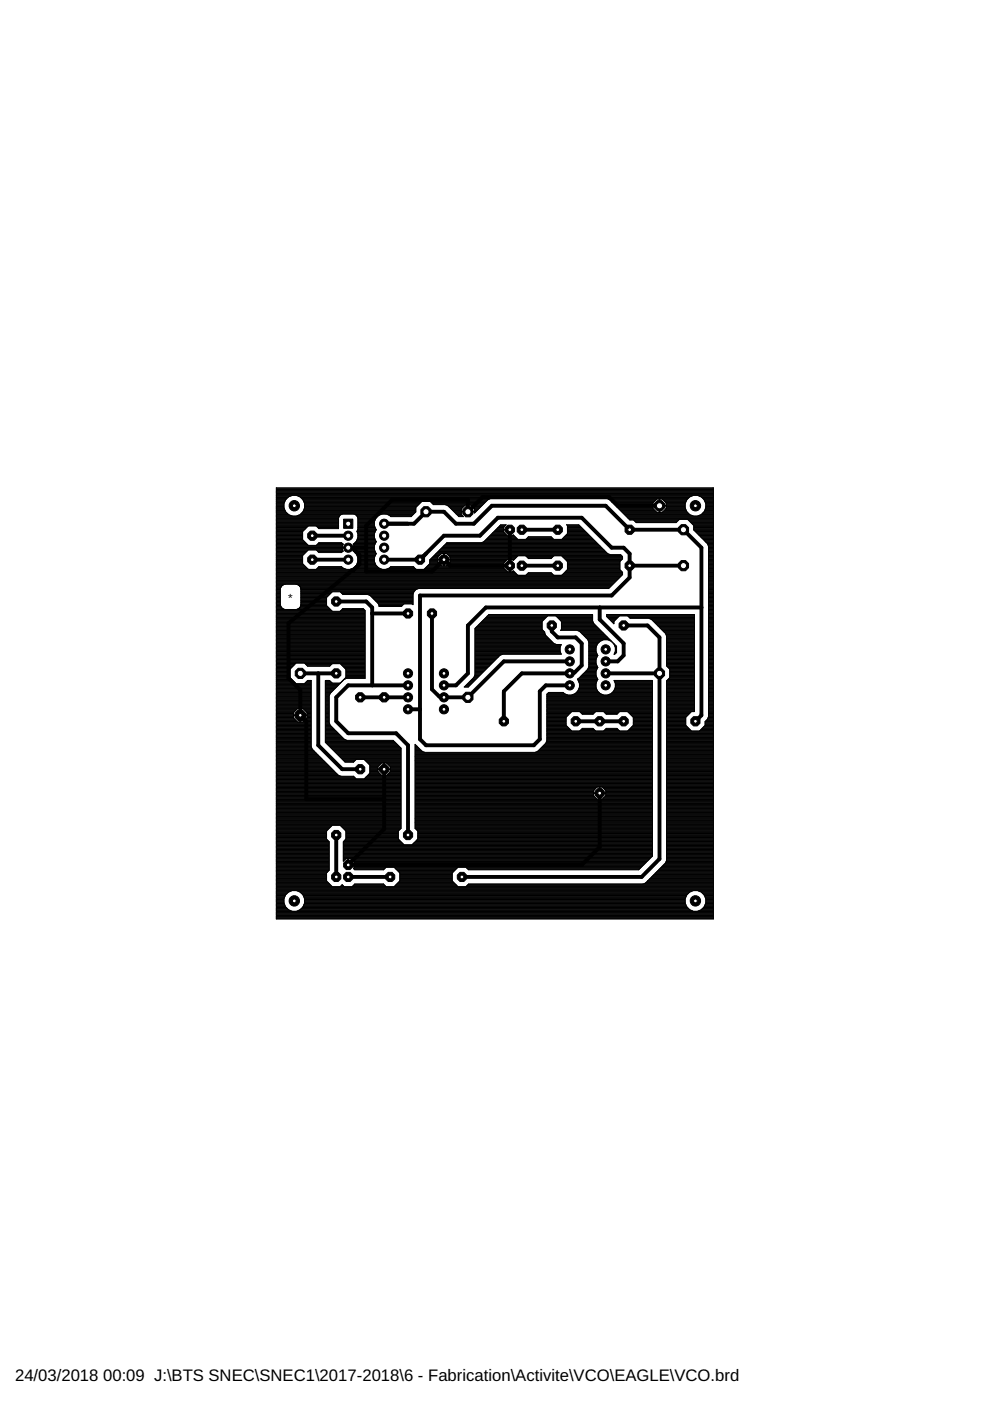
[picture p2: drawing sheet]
<svg xmlns="http://www.w3.org/2000/svg" width="210mm" height="297mm" viewBox="0 0 210 297" stroke-linecap="round" stroke-linejoin="round" font-family="sans-serif">
<defs><g id="words">
<g font-size="3.5">
<text x="3.2" y="292.8">24/03/2018</text>
<text x="21.9" y="292.8">00:09 J:\BTS SNEC\SNEC1\2017-2018\6 - Fabrication\Activite\VCO\EAGLE\VCO.brd</text>
</g>
<text font-size="2.5" x="61.1" y="127.5">*</text>
</g></defs>
<g fill="none" stroke="#000" stroke-width=".21">
<path d="M58.6 103.4h92.7v91.4h-92.7zM58.6 114.9h6M58.6 110.8h13.2M58.6 110.3h13.2M58.6 109.6h13.3M58.6 107h1.6M58.6 109h2.4M58.6 111.3h13.2M58.6 112.2h6.1M58.6 114.4h5.6M58.6 113.8h5.6M58.6 117.6h5.7"/>
<path d="M58.6 107.1h1.6M58.6 107.3h1.6M58.6 108.6h2.1M58.6 118.6h5.6M58.6 116.6h14M58.6 117.2h6.2M58.6 118.7h5.6M58.6 119.9h6M58.6 105h92.7M58.6 119.8h5.9M58.6 119.7h5.7M58.6 119.6h5.6"/>
<path d="M58.6 119.4h5.6M58.6 119.3h5.6M58.6 119.2h5.6M58.6 119.1h5.6M58.6 119h5.6M58.6 118.9h5.6M58.6 118.5h5.6M58.6 118.4h5.6M58.6 118.2h5.6M58.6 118.1h5.6M58.6 118h5.6M58.6 117.9h5.6"/>
<path d="M58.6 117.8h5.6M58.6 117.5h5.8M58.6 117.4h5.9M58.6 117.3h6.1M58.6 117h6.3M58.6 116.9h6.4M58.6 116.8h6.6M58.6 116.7h6.7M58.6 116.4h14M58.6 116.3h13.9M58.6 116.1h15.1M58.6 116h13.9"/>
<path d="M58.6 115.8h14M58.6 115.7h14M58.6 115.6h6.7M58.6 115.5h6.6M58.6 115.4h6.5M58.6 115.2h6.4M58.6 115.1h6.2M58.6 115h6.1M58.6 114.7h5.9M58.6 114.6h5.7M58.6 114.5h5.6M58.6 114.3h5.6"/>
<path d="M58.6 114.2h5.6M58.6 114h5.6M58.6 113.9h5.6M58.6 113.7h5.6M58.6 113.5h5.6M58.6 113.4h5.6M58.6 113.3h5.6M58.6 113.2h5.6M58.6 113.1h5.6M58.6 112.9h5.6M58.6 112.8h5.6M58.6 112.7h5.6"/>
<path d="M58.6 112.6h5.7M58.6 112.5h5.8M58.6 112.3h5.9M58.6 112.1h6.2M58.6 112h6.3M58.6 111.8h6.4M58.6 111.7h6.5M58.6 111.6h6.7M58.6 111.5h13.2M58.6 111.4h13.2M58.6 111.1h13.2M58.6 111h13.2"/>
<path d="M58.6 110.9h13.2M58.6 110.7h13.2M58.6 110.5h13.2M58.6 110.4h13.2M58.6 110.2h13.2M58.6 110h13.2M58.6 109.9h13.2M58.6 109.8h13.2M58.6 109.7h13.2M58.6 109.5h13.3M58.6 109.3h3.1M58.6 109.2h2.8"/>
<path d="M58.6 109.1h2.6M58.6 108.8h2.3M58.6 108.7h2.2M58.6 108.5h2M58.6 108.4h1.9M58.6 108.2h1.9M58.6 108.1h1.8M58.6 108h1.7M58.6 107.9h1.7M58.6 107.8h1.6M58.6 107.6h1.6M58.6 107.5h1.6"/>
<path d="M58.6 107.4h1.6M58.6 106.9h1.6M58.6 106.8h1.6M58.6 106.7h1.7M58.6 106.6h1.7M58.6 106.4h1.7M58.6 106.3h1.8M58.6 106.2h1.9M58.6 106.1h1.9M58.6 105.9h2M58.6 105.8h2.1M58.6 105.7h2.2"/>
<path d="M58.6 105.6h2.3M58.6 105.5h2.5M58.6 105.3h2.6M58.6 105.2h2.9M58.6 105.1h3.2M58.6 104.9h92.7M58.6 104.7h92.7M58.6 104.6h92.7M58.6 104.5h92.7M58.6 104.4h92.7M58.6 104.3h92.7M58.6 104.1h92.7"/>
<path d="M58.6 104h92.7M58.6 103.9h92.7M58.6 103.8h92.7M58.6 103.7h92.7M58.6 103.5h92.7M60.2 106.8v.9M60.2 107.7l.3 .8 .7 .6M61.2 109.1l.8 .3h.8l.8-.3M62 105l-.8 .4-.7 .6-.3 .8M62.8 105l.8 .4 .7 .6M63 105.1h83.9M63.1 109.3h9"/>
<path d="M63.3 105.2h83.3M63.4 109.2h8.8M63.6 105.3h82.7M63.6 109.1h8.8M63.7 105.5h82.4M63.8 109h23.9M63.9 105.6h82.1M63.9 108.8h24M64 105.7h81.9M64 108.7h24M64.1 105.8h39.7M64.1 108.6h24"/>
<path d="M64.2 105.9h39.3M64.2 108.5h24M64.3 106l.3 .8M64.3 106.1h39M64.3 108.4h23.9M64.3 108.2h23.9M64.3 106.2h38.9M64.4 106.3h38.7M64.4 108.1h23.8M64.4 106.4h24.9M64.5 108h23.7M64.5 107.9h23.7"/>
<path d="M64.5 106.6h24.7M64.5 106.7h24.6M64.6 107.8h23.6M64.6 107h24.1M64.6 107.1h24M64.6 107.3h23.9M64.6 106.8v.9M64.6 107.7l-.3 .8-.7 .6M64.6 107.6h23.6M64.6 107.5h23.6M64.6 107.4h23.7M64.6 106.9h24.2"/>
<path d="M64.6 106.8h24.4M65.4 116.6l-1.2 1.2v1.7l1.2 1.2h1.7l.5-.6 4.8 .1a2.07 2.07 0 0 0 2.5 .3 2.07 2.07 0 0 0 1-2.3M67.1 116.6l.5 .6h4.8l.3-.4M67.1 115.6h5.5M67.1 116.7h5.6M67.2 111.6h4.6M67.2 115.5h5.5M67.3 116.8h5.4M67.3 111.7h4.5M67.3 115.4h5.4M67.4 116.9h5.2M67.4 111.8h4.4"/>
<path d="M67.5 115.2h5.1M67.5 117h5M67.5 112h4.3M67.6 115.1h4.9M71.9 109.5l-.1 .4v2.2h-4.2l-.5-.6h-1.7l-1.2 1.2v1.7l1.2 1.2h1.7l.5-.5h4.8l.4 .3-.2 .2M72.5 116h1.2v.2h-15.1M72.5 116h.1M72.5 116.2h.1M72.5 116.2l.2 .6M72.6 115.8l-.1 .2M72.6 115.6v.2M72.6 109l-.7 .5"/>
<path d="M73.9 116.1h5.5M74.9 115.4l.1 .2M74.9 115.4h4.6M74.9 116.8l.7 .7M74.9 116.8h4.6M75 115.5h4.5M75 116.9h4.5M75 116.7h4.4M75 115.6l.1 .4M75 109l.7 .5M75 115.6h4.4M75 116.6h4.4"/>
<path d="M75.1 115.7h4.3M75.1 116.4h4.3M75.1 115.2h4.5M75.1 116.3h4.3M75.1 116h4.3M75.1 115.8h4.3M75.1 116h.1M75.1 116.2h.1M75.1 116h-1.2v.2h5.5M75.1 116.2l-.2 .6M75.1 117h4.5M75.2 115.1h4.4"/>
<path d="M75.2 117.2h4.5M75.2 109.1h5.6M75.3 115h4.4M75.4 117.3h4.3M75.4 114.9h4.4M75.4 119.9h4.4M75.5 109.2h5M75.5 117.4h4.3M75.6 117.5l.3 .7M75.6 114.7l-.7 .7M75.6 119.8h4.1M75.6 114.7h4.1"/>
<path d="M75.6 117.5h4.1M75.6 109.3h4.6M75.6 119.7h4.1M75.6 114.6h4.1M75.6 117.6h4M75.7 119.6h3.9M75.7 114.5h3.9M75.7 117.8h3.9M75.7 112.7h3.9M75.7 114.4h3.8M75.7 109.5l.2 .4v2.3M75.7 119.4h3.8"/>
<path d="M75.7 109.5h4.4M75.7 117.9h3.8M75.7 112.8h3.8M75.7 112.6h3.9M75.8 109.6h4.2M75.8 114.3h3.7M75.8 119.3h3.7M75.8 118h3.7M75.8 112.9h3.7M75.8 112.5h3.9M75.8 119.2h3.6M75.8 114.2h3.7"/>
<path d="M75.8 112.3h4M75.8 109.7h4.1M75.8 118.1h3.6M75.8 113.1h3.6M75.9 119.1h3.5M75.9 114h3.5M75.9 109.8h3.9M75.9 110.8h3.5M75.9 110.3h3.6M75.9 111.3h3.5M75.9 112.2h3.8M75.9 113.8h3.5"/>
<path d="M75.9 118.6h3.5M75.9 113.2v.8l-.3 .7M75.9 112.2l-.2 .4 .2 .6M75.9 118.7h3.5M75.9 119h3.5M75.9 118.9h3.5M75.9 118.5h3.5M75.9 118.4h3.5M75.9 118.2h3.5M75.9 113.9h3.5M75.9 113.7h3.5M75.9 113.5h3.5"/>
<path d="M75.9 113.4h3.5M75.9 113.3h3.5M75.9 113.2h3.5M75.9 112.1h3.8M75.9 112h3.7M75.9 111.8h3.6M75.9 111.7h3.6M75.9 111.6h3.6M75.9 111.5h3.5M75.9 111.4h3.5M75.9 111.1h3.5M75.9 111h3.5"/>
<path d="M75.9 110.9h3.5M75.9 110.7h3.5M75.9 110.5h3.5M75.9 110.4h3.6M75.9 110.2h3.7M75.9 110h3.7M75.9 109.9h3.8M79.4 113.2v.8l.4 .9M79.4 115.7v.8l.3 .8M79.7 117.3l.1 .1M79.7 117.5l-.3 .7M79.8 112.3l-.4 .9"/>
<path d="M79.8 114.9l-.4 .8M79.8 117.4l-.1 .1M81 109a2.06 2.06 0 0 0-1.2 3.3M81.9 109l.7 .3 .2 .2h4.4l1-1v-.9l1.2-1.3h1.8l.7 .7h2.5l.6 .2 2.3 2.3h1l-.5-.4M82.1 109.1h5.5M82.4 109.2h5.1M82.6 109.3h4.8M82.8 109.5h4.5M90.7 119.9h17.3M90.8 119.8h2.7M90.9 119.7h2.4M91 119.6h2.2"/>
<path d="M91.1 118.7h16.4M91.1 119.4h2M91.1 119.3h1.9M91.1 119.2h1.8M91.1 119.1h1.7M91.1 119h1.7M91.1 118.9h1.7M91.2 118.6h2.9M91.3 118.5h1.5M91.3 106.4h11.7M91.5 118.4h1.3M91.5 106.6h11.3"/>
<path d="M91.6 106.7h11.1M91.6 118.2h1.2M91.7 118.1h1.1M91.7 106.8h10.9M91.8 118h1.1M91.8 106.9h10.7M91.9 117.9h1.2M92.1 117.8h1.1M92.2 117.6h1.1M92.3 117.5h1.1M92.4 117.4h1.2M92.5 117.3h36.2"/>
<path d="M92.7 117.2h35.9M92.8 117h35.7M92.8 118.7v.5l.8 .8M92.9 116.9h35.5M93 116.8h35.2M93.2 116.7h34.9M93.3 116.6h34.7M93.4 116.4h34.5M93.5 116.3h34.3M93.6 116.2h34.1M93.7 116.1h33.8M93.9 116h33.5"/>
<path d="M94 115.8h33.3M94.1 117.6h.1M94.1 120v-2.7h-.5l-.8 .8v.5h2.6v-.5l-.7-.8h-.5v2.7M94.1 119.8h.1M94.1 119.7h.1M94.1 119.6h.1M94.1 119.4h.1M94.1 119.3h.1M94.1 119.2h.1M94.1 119.1h.1M94.1 119h.1M94.1 118.9h.1"/>
<path d="M94.1 118.5h.1M94.1 118.4h.1M94.1 118.2h.1M94.1 118.1h.1M94.1 118h.1M94.1 117.9h.1M94.1 117.8h.1M94.1 117.5h.1M94.1 117.4h.1M94.1 115.7h33.1M94.2 118.6h14.9M94.2 115.6h32.8"/>
<path d="M94.4 115.5h32.5M94.5 115.4h32.3M94.5 107h7.9M94.6 115.2h32.1M94.7 117.4h34.2M94.7 115.1h31.9M94.8 107.1h3.8M94.8 119.8h12M94.8 117.5h34.4M94.9 119.7h11.9M95 117.6h36.6l.4 .4M95 107.3h3.4"/>
<path d="M95 119.6h11.8M95.1 117.8h36.7M95.1 107.4h3.2M95.2 119.4h11.6M95.2 117.9h14.6M95.3 107.5h2.9M95.3 119.3h11.5M95.3 118h14.3M95.4 119.2h11.6M95.4 107.6h2.7M95.4 119.2l-.7 .8M95.4 118.7v.5"/>
<path d="M95.4 119.1h11.7M95.4 119h11.8M95.4 118.9h11.9M95.4 118.5h13.8M95.4 118.4h13.9M95.4 118.2h14M95.4 118.1h14.1M95.5 107.8h2.5M95.6 107.9h2.2M95.8 108h2M95.9 108.1h1.9M96 108.2h1.8"/>
<path d="M96.1 108.4h1.7M96.2 108.5h2.9M96.4 108.6h1.4M96.5 108.7h1.3M96.6 108.8h1.2M96.7 109h1.1M96.8 109.1h1M97 109.2h.9M97.1 109.3h.9M97.2 109.5h1M99.1 107.1h.2M99.1 107.3h.2"/>
<path d="M99.1 108.4h.2M99.1 108.2h.2M99.1 108.1h.2M99.1 108h.2M99.1 107.9h.2M99.1 107.8h.2M99.1 107.6h.2M99.1 107.5h.2M99.1 107.4h.2M99.3 108.5h1.6M99.9 107.1h2.4M100 107.3h2.1"/>
<path d="M100.1 107.4h1.9M100.2 107.5h1.7M100.4 107.6h1.4M100.5 107.8h1.1M100.6 107.9h.9M100.6 108.6h.2M100.6 108.7h.1M100.6 108.4h.4M100.6 108.2h.6M100.6 108.1h.7M100.6 108h.8M102.2 115h24.2"/>
<path d="M102.5 114.9h23.8M102.7 114.7h23.5M102.8 114.6h23.3M102.9 114.5h23.1M103.1 114.4h22.7M103.2 114.3h6.5M103.3 114.2h6.3M103.4 114h6.1M103.4 106l.6-.3h24.7l.6 .3 .4 .4M103.4 106l-2.8 2.8v-.2h-1.3v-1.5h.5l.8 .8v.5h-2.8v-.5l.8-.8h.5v1.5h-1.3v.5M103.5 113.9h5.8M103.7 113.8h5.5"/>
<path d="M103.8 113.7h5.3M103.9 113.5h3.6M104 113.4h3.4M104.1 113.3h3.2M104.3 113.2h2.8M104.4 113.1h2.6M104.5 112.9h2.4M104.6 112.8h2.2M104.8 112.7h2M104.9 112.6h1.9M105 112.5h1.8M105.1 112.3h2.9"/>
<path d="M105.2 112.2h2.8v1.4h-.4l-.8-.8v-.4h1.4v1.2h.4l.2-.2M105.3 112.1h1.5M105.5 112h1.3M105.6 111.8h1.2M105.7 111.7h1.1M105.8 111.6h1.2M106 111.5h1.1M106.1 111.4h1.1M106.8 111.8l.5-.5h-1.1l-3.6 3.6-.6 .2h-7.2l-3.7 3.6v.8l-1.2 1.2h-1.7l-.5-.5-4.9-.1a2.06 2.06 0 0 1-2.4 .4 2.06 2.06 0 0 1-1-2.3M106.8 111.8v.4M107.6 118.6l-.8 .8v.4h1.4v-1.2M108 118.6v2.6h-.4l-.8-.7v-.5h1.4v1.2h.4l.2-.2 1 1"/>
<path d="M108 118.7h.2M108 119.8h.2M108 119.7h.2M108 119.6h.2M108 119.4h.2M108 119.3h.2M108 119.2h.2M108 119.1h.2M108 119h.2M108 118.9h.2M108 113.5h.2M108 113.4h.2"/>
<path d="M108 113.3h.2M108 113.2h.2M108 113.1h.2M108 112.9h.2M108 112.8h.2M108 112.7h.2M108 112.6h.2M108 112.5h.2M108.6 118.6l.2 .2 1-.9h1.7l.6 .5h4.7l.6-.5h1.7l1.2 1.2v1.7M108.7 113.5h.3M108.7 118.7h.2M108.8 113.4h.1"/>
<path d="M108.8 113.4l1 1M111.5 114.4l.6-.6h4.7l.6 .6M111.5 117.9h5.9M111.6 114.3h5.7M111.6 118h5.7M111.7 114.2h5.5M111.8 118.1h5.3M111.8 114h5.3M111.9 118.2h5.1M112 113.9h4.9M112 118.4h4.9M119.1 114.4l1.2-1.2v-1.8l-.2-.1h2.6l6.1 6.1 .6 .2"/>
<path d="M119.1 117.9h12.8M119.2 114.3h6.5M119.3 118h12.7M119.3 114.2h6.3M119.4 118.1h12.6M119.4 114h6.1M119.5 118.2h12.5M119.6 113.9h5.7M119.6 118.4h12.4M119.7 113.8h5.5M119.7 118.5h12.3M119.8 113.7h5.3"/>
<path d="M119.8 118.6h12.1M119.9 113.5h5.1M120 118.7h11.8M120 113.4h4.9M120.1 118.9h11.6M120.2 113.3h4.6M120.2 119h11.3M120.2 111.4h2.6M120.3 113.2h4.3M120.3 112.2h3.4M120.3 119.9h11.1M120.3 119.8h11.1"/>
<path d="M120.3 119.7h11.1M120.3 119.6h11.1M120.3 119.4h11.1M120.3 119.3h11.1M120.3 119.2h11.1M120.3 119.1h11.1M120.3 113.1h4.2M120.3 112.9h4.1M120.3 112.8h4M120.3 112.7h3.8M120.3 112.6h3.7M120.3 112.5h3.6"/>
<path d="M120.3 112.3h3.5M120.3 112.1h3.2M120.3 112h3.1M120.3 111.8h3M120.3 111.7h2.9M120.3 111.6h2.8M120.3 111.5h2.6M128.9 105.8h10.3M129.2 105.9h9.9M129.4 106.1h9.6M129.5 106.2h9.4M129.6 106.3h9.2"/>
<path d="M129.7 106.4l3.8 3.9h10.4M129.7 106.4h.1M129.7 106.4h8.9M129.9 106.6h8.6M130 106.7h8.4M130.1 106.8h8.3M130.2 106.9h8.2M130.3 107h8.1M130.5 107.1h14.8M130.6 107.3h14.7M130.7 107.4h7.7M130.8 107.5h7.6"/>
<path d="M130.9 107.6h7.5M131.1 107.8h7.3M131.2 107.9h7.3M131.3 108h7.3M131.4 108.1h7.3M131.6 108.2h7.3M131.7 108.4h7.3M131.8 108.5h7.3M131.9 108.6h13.8M132 118v.5l-.6 .6v1.7l.6 .5v.5M132 108.7h13.8M132.1 108.8h13.9"/>
<path d="M132.3 109h13.8M132.4 109.1h13.8M132.5 109.2h14M132.6 109.3h14.2M132.8 109.5h18.5M132.9 109.6h18.4M133 109.7h18.3M133.1 109.8h18.2M133.2 109.9h18.1M133.3 110h18M133.5 110.2h10.5M134.3 110.3l.6 .5h8.5"/>
<path d="M134.5 110.4h9.2M134.6 110.5h9M134.7 110.7h8.8M138.4 107.1v-.5l.9-.8h.5v2.8M138.4 107.3v.5l.9 .8M139.8 107h.1M139.8 108.5h.1M139.8 108.4h.1M139.8 108.2h.1M139.8 108.1h.1M139.8 108h.1M139.8 107.9h.1"/>
<path d="M139.8 107.8h.1M139.8 107.6h.1M139.8 107.5h.1M139.8 107.4h.1M139.8 106.9h.1M139.8 106.8h.1M139.8 106.7h.1M139.8 106.6h.1M139.8 106.4h.1M139.8 106.3h.1M139.8 106.2h.1M139.8 106.1h.1"/>
<path d="M139.8 105.9h.1M139.8 105.8h.1M140.4 105.8h5.4M140.5 105.9h5.1M140.6 108.5h5M140.7 106.1h4.9M140.7 108.4h4.8M140.8 106.2h4.7M140.8 108.2h4.7M140.9 106.3h4.6M140.9 108.1h4.6M141 106.4h4.4"/>
<path d="M141.1 108h4.3M141.2 106.6h4.2M141.2 107.9h4.2M141.2 107h4.1M141.2 107.1v-.5l-.8-.8h-.5v2.8M141.2 107.3v.5l-.8 .8M141.2 107.8h4.1M141.2 107.6h4.1M141.2 107.5h4.1M141.2 107.4h4.1M141.2 106.9h4.1M141.2 106.8h4.1"/>
<path d="M141.2 106.7h4.1M143.3 110.8l.7-.7h1.8l1.3 1.3v1l2.5 2.5M145.3 106.8v.9M145.3 107.7l.3 .8 .6 .6M145.6 106l-.3 .8M145.8 110.2h5.5M146 110.3h5.3M146.1 110.4h5.2M146.2 109.1l.8 .3h.9l.8-.3M146.2 110.5h5.1M146.3 110.7h5M146.5 110.8h4.8"/>
<path d="M146.6 110.9h4.7M146.7 111h4.6M146.8 111.1h4.5M146.9 111.3h4.4M147 105l-.8 .4-.6 .6M147 111.4h4.3M147.1 112.2h4.2M147.1 112.3h4.2M147.1 112.1h4.2M147.1 112h4.2M147.1 111.8h4.2M147.1 111.7h4.2"/>
<path d="M147.1 111.6h4.2M147.1 111.5h4.2M147.2 112.5h4.1M147.3 112.6h4M147.4 112.7h3.9M147.6 112.8h3.7M147.7 112.9h3.6M147.8 113.1h3.5M147.9 105l.8 .4 .6 .6 .3 .8M147.9 113.2h3.4M148 113.3h3.3M148.1 105.1h3.2"/>
<path d="M148.1 109.3h3.2M148.1 113.4h3.2M148.3 113.5h3M148.3 105.2h3M148.4 113.7h2.9M148.4 109.2h2.9M148.5 113.8h2.8M148.6 113.9h2.7M148.6 105.3h2.7M148.7 109.1h2.6M148.8 114h2.5M148.8 105.5h2.5"/>
<path d="M148.8 109h2.5M148.9 114.2h2.4M148.9 105.6h2.4M148.9 108.8h2.4M149 114.3h2.3M149 105.7h2.3M149.1 108.7h2.2M149.1 114.4h2.2M149.2 105.8h2.1M149.2 108.6h2.1M149.2 114.5h2.1M149.3 105.9h2"/>
<path d="M149.3 108.5h2M149.4 114.6h1.9M149.4 108.4h1.9M149.4 106.1h1.9M149.4 106.2h1.9M149.4 108.2h1.9M149.4 106.3h1.9M149.5 108.1h1.8M149.5 114.7h1.8M149.5 108h1.8M149.5 106.4h1.8M149.5 106.6h1.8"/>
<path d="M149.6 114.9l.4 .4 .2 .5M149.6 114.9h1.7M149.6 107.9h1.7M149.6 106.7h1.7M149.6 107.8h1.7M149.6 107h1.7M149.6 107.1h1.7M149.6 107.3h1.7M149.6 106.8v.9M149.6 107.7l-.3 .8-.6 .6M149.6 107.6h1.7M149.6 107.5h1.7"/>
<path d="M149.6 107.4h1.7M149.6 106.9h1.7M149.6 106.8h1.7M149.7 115h1.6M149.8 115.1h1.5M150 115.2h1.3M150 115.4h1.3M150.1 115.5h1.2M150.1 115.6h1.2M150.2 115.7h1.1M150.2 115.8v36.2l-.2 .5M150.2 117.6h1.1"/>
<path d="M150.2 118.6h1.1M150.2 116.6h1.1M150.2 116.2h1.1M150.2 117.2h1.1M150.2 118.7h1.1M150.2 119.9h1.1M150.2 119.8h1.1M150.2 119.7h1.1M150.2 119.6h1.1M150.2 119.4h1.1M150.2 119.3h1.1M150.2 119.2h1.1"/>
<path d="M150.2 119.1h1.1M150.2 119h1.1M150.2 118.9h1.1M150.2 118.5h1.1M150.2 118.4h1.1M150.2 118.2h1.1M150.2 118.1h1.1M150.2 118h1.1M150.2 117.9h1.1M150.2 117.8h1.1M150.2 117.5h1.1M150.2 117.4h1.1"/>
<path d="M150.2 117.3h1.1M150.2 117h1.1M150.2 116.9h1.1M150.2 116.8h1.1M150.2 116.7h1.1M150.2 116.4h1.1M150.2 116.3h1.1M150.2 116.1h1.1M150.2 116h1.1M150.2 115.8h1.1M58.6 130.6h18.8M58.6 130.3h18.8"/>
<path d="M58.6 120.2h6.2M58.6 124.8h.9M58.6 128h.8M58.6 128.6h1M58.6 125.5h.8M58.6 129.6h18.8M58.6 129.2h11.5M58.6 122h73.2M58.6 140h18.8M58.6 139.8h18.8M58.6 139.7h18.8M58.6 139.6h18.8"/>
<path d="M58.6 139.5h18.8M58.6 139.3h18.8M58.6 139.2h18.8M58.6 139.1h18.8M58.6 139h18.8M58.6 138.9h18.8M58.6 138.7h18.8M58.6 138.6h18.8M58.6 138.5h18.8M58.6 138.4h18.8M58.6 138.3h18.8M58.6 138.1h18.8"/>
<path d="M58.6 138h18.8M58.6 137.9h18.8M58.6 137.8h18.8M58.6 137.7h18.8M58.6 137.5h18.8M58.6 137.4h18.8M58.6 137.3h18.8M58.6 137.2h18.8M58.6 137.1h18.8M58.6 136.9h18.8M58.6 136.8h18.8M58.6 136.7h18.8"/>
<path d="M58.6 136.6h18.8M58.6 136.5h18.8M58.6 136.3h18.8M58.6 136.2h18.8M58.6 136.1h18.8M58.6 136h18.8M58.6 135.8h18.8M58.6 135.7h18.8M58.6 135.6h18.8M58.6 135.5h18.8M58.6 135.4h18.8M58.6 135.3h18.8"/>
<path d="M58.6 135.1h18.8M58.6 135h18.8M58.6 134.9h18.8M58.6 134.8h18.8M58.6 134.6h18.8M58.6 134.5h18.8M58.6 134.4h18.8M58.6 134.3h18.8M58.6 134.2h18.8M58.6 134h18.8M58.6 133.9h18.8M58.6 133.8h18.8"/>
<path d="M58.6 133.7h18.8M58.6 133.6h18.8M58.6 133.4h18.8M58.6 133.3h18.8M58.6 133.2h18.8M58.6 133.1h18.8M58.6 132.9h18.8M58.6 132.8h18.8M58.6 132.7h18.8M58.6 132.6h18.8M58.6 132.5h18.8M58.6 132.4h18.8"/>
<path d="M58.6 132.2h18.8M58.6 132.1h18.8M58.6 132h18.8M58.6 131.9h18.8M58.6 131.7h18.8M58.6 131.6h18.8M58.6 131.5h18.8M58.6 131.4h18.8M58.6 131.3h18.8M58.6 131.1h18.8M58.6 131h18.8M58.6 130.9h18.8"/>
<path d="M58.6 130.8h18.8M58.6 130.7h18.8M58.6 130.4h18.8M58.6 130.2h18.8M58.6 130.1h18.8M58.6 129.9h18.8M58.6 129.8h18.8M58.6 129.7h18.8M58.6 129.5h11.7M58.6 129.3h11.6M58.6 129.1h1.4M58.6 129h1.3"/>
<path d="M58.6 128.9h1.1M58.6 128.7h1M58.6 128.5h.9M58.6 128.4h.9M58.6 128.2h.9M58.6 128.1h.8M58.6 127.9h.8M58.6 127.8h.8M58.6 127.7h.8M58.6 127.5h.8M58.6 127.4h.8M58.6 127.3h.8"/>
<path d="M58.6 127.2h.8M58.6 127h.8M58.6 126.9h.8M58.6 126.8h.8M58.6 126.7h.8M58.6 126.6h.8M58.6 126.4h.8M58.6 126.3h.8M58.6 126.2h.8M58.6 126.1h.8M58.6 126h.8M58.6 125.8h.8"/>
<path d="M58.6 125.7h.8M58.6 125.6h.8M58.6 125.4h.8M58.6 125.2h.8M58.6 125.1h.8M58.6 125h.8M58.6 124.9h.9M58.6 124.6h.9M58.6 124.5h.9M58.6 124.4h1M58.6 124.3h1.1M58.6 124.2h1.2"/>
<path d="M58.6 124h1.4M58.6 123.9h1.7M58.6 123.8h71.4M58.6 123.7h71.6M58.6 123.5h71.7M58.6 123.4h71.8M58.6 123.3h71.9M58.6 123.2h72M58.6 123.1h72.2M58.6 123h72.3M58.6 122.8h72.4M58.6 122.7h72.5"/>
<path d="M58.6 122.6h72.6M58.6 122.5h72.8M58.6 122.3h72.9M58.6 122.2h73M58.6 122.1h73.1M58.6 121.9h51.1M58.6 121.8h51M58.6 121.6h50.8M58.6 121.5h50.7M58.6 121.4h50.6M58.6 121.3h50.5M58.6 121.1h48.9"/>
<path d="M58.6 121h48.8M58.6 120.9h48.7M58.6 120.8h48.5M58.6 120.6h6.7M58.6 120.5h6.6M58.6 120.4h6.5M58.6 120.3h6.3M58.6 120.1h6.1M59.4 128.2h.1M59.5 124.8l-.1 3.4M59.5 128.2v.3M59.5 124.6v.2"/>
<path d="M59.5 128.5l.5 .6M59.5 124.5v.1M59.9 124.1l-.4 .4M60 124l.4-.1h2.4l.6 .2 .3 .4M60 124l-.1 .1M60 129.1l.4 .1M62.9 123.9h67M63.2 129.1h6.7M63.3 124h66.5M63.4 129h6.4M63.4 124.2h66.3M63.5 128.9l-.7 .3"/>
<path d="M63.5 128.9h6.2M63.5 124.3h66.1M63.6 128.7l-.1 .2M63.6 128.7h6M63.6 124.4h65.8M63.7 128.6h5.7M63.7 124.5l.1 3.7M63.7 128.6l-.1 .1M63.7 124.5h65.6M63.7 128.5h5.6M63.8 124.6h65.4M63.8 128.4h5.4"/>
<path d="M63.8 128h5.4M63.8 125.5h24M63.8 128.2l-.1 .4M63.8 128.2h5.4M63.8 128.1h5.4M63.8 127.9h5.4M63.8 127.8h5.4M63.8 127.7h5.4M63.8 127.5h5.4M63.8 127.4h5.4M63.8 127.3h5.4M63.8 127.2h5.4"/>
<path d="M63.8 127h5.4M63.8 126.9h5.4M63.8 126.8h5.4M63.8 126.7h5.4M63.8 126.6h5.5M63.8 126.4h5.7M63.8 126.3h5.8M63.8 126.2h5.9M63.8 126.1h6M63.8 126h6.2M63.8 125.8h6.3M63.8 125.7h6.4"/>
<path d="M63.8 125.6h6.5M63.8 125.4h24M63.8 125.2h24.2M63.8 125.1h24.3M63.8 125h24.4M63.8 124.9h24.7M67.1 120.6h6.2M67.2 120.5h5.8M67.4 120.4h5.3M67.5 120.3h5.1M69.2 126.7v1.7M69.2 128.4l1.2 1.2"/>
<path d="M70.4 125.5l-1.2 1.2M72.1 125.5l.6 .5h5.2l.6 .3 1.7 1.7 .2 .5M72.3 129.5h5.1M72.3 125.6h15.4M72.4 125.7h15.3M72.4 129.3h4.9M72.5 125.8h15.1M72.5 129.2h4.7M72.6 129.1h4.5M72.6 126h15M74.4 120.6h6.5M74.6 120.5h6"/>
<path d="M74.9 120.4h5.4M75.1 120.3h5.1M75.2 120.2h4.9M75.3 120.1h4.6M77.4 129.4l-.4-.4h-4.3l-.6 .6M77.4 129.4v14.4h-4.2M78 126.1h9.6M78.3 126.2h9.3M78.5 126.3h9.1M78.7 126.4h8.9M78.8 126.6h8.8M78.9 126.7h8.7"/>
<path d="M79 126.8h8.6M79.1 126.9h8.5M79.3 127h8.3M79.4 127.2h8.2M79.5 127.3h8.1M79.6 127.4h8M79.7 127.5h7.9M79.9 127.7h7.7M80 127.8h7.6M80.1 127.9h7.5M80.2 128h7.4M80.2 128.1h5.4"/>
<path d="M80.3 128.2h5.1M80.3 128.4h5M80.4 128.5h4.8M82 120.6h6.2M82.3 120.5h5.7M82.5 120.4h5.4M82.7 120.3h5.1M85.7 128l-.6 .6-4.7-.1M87.5 128.1h.1M87.6 126v2.2l-.2-.2M88.2 125l-.4 .4-.2 .6M88.8 124.8l-.6 .2"/>
<path d="M90 120.6h17M90.1 120.5h16.8M90.2 120.4h16.6M90.3 120.3h16.5M90.4 120.2h16.4M90.6 120.1h16.2M100.7 140h4.3M100.7 139.8h4.4M100.7 139.7h4.5M100.7 139.6h4.6M100.7 139.5h4.8M100.7 139.3h4.9"/>
<path d="M100.7 139.2h5M100.7 139.1h5.1M100.7 139h5.3M100.7 138.9h5.5M100.7 138.7h5.8M100.7 138.6h18.3M100.7 138.5h18.2M100.7 138.4h18.2M100.7 138.3h18.1M100.7 138.1h18M100.7 138h18M100.7 137.9h18"/>
<path d="M100.7 137.8h18M100.7 137.7h18M100.7 137.5h18M100.7 137.4h18M100.7 137.3h18M100.7 137.2h18.1M100.7 137.1h18.1M100.7 136.9h18.2M100.7 136.8h18.2M100.7 136.7h18.3M100.7 136.6h17.1M100.7 136.5h16.8"/>
<path d="M100.7 136.3h16.6M100.7 136.2h16.5M100.7 136.1h16.4M100.7 136h16.2M100.7 135.8h16.1M100.7 135.7h16M100.7 135.6h15.9M100.7 135.5h15.8M100.7 135.4h15.7M100.7 135.3h15.5M100.7 135.1h15.4M100.7 135h15.3"/>
<path d="M100.7 134.9h15.2M100.7 134.8h15M100.7 134.6h15M100.7 134.5h14.9M100.7 134.4h14.9M100.7 134.3h14.8M100.7 134.2h14.8M100.7 134h14.8M100.7 133.9h14.7M100.7 133.8h14.6M100.7 133.7h14.4M100.7 133.6h14.3"/>
<path d="M100.7 133.4h14.2M100.7 133.3h14.2M100.8 133.2h14.1M100.9 133.1h14M101 132.9h13.9M101.1 132.8h13.8M101.2 132.7h13.7M101.3 132.6h13.6M101.5 132.5h13.4M101.6 132.4h13.3M101.7 132.2h13.2M101.8 132.1h13.1"/>
<path d="M102 132h12.9M102.1 131.9h12.8M102.2 131.7h12.7M102.3 131.6h12.8M102.4 131.5h12.8M102.6 131.4h12.7M102.7 131.3h12.7M102.8 131.1h12.7M102.9 131h12.8M103 130.9h12.8M103.2 130.8h12.7M103.3 130.7h12.7"/>
<path d="M103.4 130.6h22.2M103.5 130.4h22.1M106 139l-6.7 6.7h-.9l2.1-2.1M108 120.2h.2M108 121.1h.2M108 121h.2M108 120.9h.2M108 120.8h.2M108 120.6h.2M108 120.5h.2M108 120.4h.2M108 120.3h.2"/>
<path d="M108 120.1h.2M108.7 121.1h.2M111.5 122l.6-.6h4.7l.6 .6M111.6 121.9h5.7M111.7 121.8h5.5M111.8 121.6h5.3M112 121.5h4.9M115.5 134v.2M115.5 134.2l.2 .5 1.7 1.7 .6 .3h1l-.3 .6M116.1 130.6l-1.2 1.2v1.7l.6 .5M117 136h.1M117.8 130.6l1.2 1.2v1.7l-.1 .1"/>
<path d="M117.9 130.7h7.7M118.1 130.8h7.5M118.2 130.9h7.4M118.3 131h7.3M118.4 131.1h7.2M118.6 131.3h7M118.7 131.4h6.9M118.7 137.3v.8l.3 .6h-12.5l-.5 .3M118.8 131.5h6.8M118.9 133.6h3.5l.5 .3 1.7 1.7M118.9 133.6v.1M118.9 131.6h6.7"/>
<path d="M119 133.6h8.2M119 133.4h8.1M119 133.3h8M119 133.2h7.9M119 133.1h7.7M119 132.9h7.6M119 132.8h7.5M119 132.7h7.4M119 132.6h7.3M119 132.5h7.2M119 132.4h7M119 132.2h6.9"/>
<path d="M119 132.1h6.8M119 132h6.8M119 131.9h6.7M119 131.7h6.7M119.2 121.9h12.8M119.3 121.8h12.7M119.5 121.6h12.5M119.6 121.5h12.4M119.7 121.4h12.3M119.8 121.3h12.1M120 121.1h11.8M120.1 121h11.6"/>
<path d="M120.2 120.9h11.4M120.3 120.2h11.1M120.3 120.8l-1.2 1.2M120.3 120.8h11.1M120.3 120.6h11.1M120.3 120.5h11.1M120.3 120.4h11.1M120.3 120.3h11.1M120.3 120.1h11.1M122.4 133.7h5M122.7 133.8h4.8M123 133.9h4.6"/>
<path d="M123.1 134h4.6M123.2 134.2h4.6M123.3 134.3h4.7M123.4 134.4h4.7M123.5 134.5h4.7M123.7 134.6h4.6M123.8 134.8h4.6M123.9 134.9h4.7M124 135h4.7M124.2 135.1h4.6M124.3 135.3h4.6M124.4 135.4h4.7"/>
<path d="M124.5 135.5h4.7M124.6 135.6l.2 .5M124.6 135.6h4.7M124.7 135.7h3.1M124.7 135.8h2.8M124.8 136h2.4M124.8 136.1h2.3M124.8 136.1v5.3l-.2 .5M124.8 140h1.6M124.8 139.8h1.6M124.8 139.7h1.6M124.8 139.6h1.6"/>
<path d="M124.8 139.5h1.7M124.8 139.3h1.8M124.8 139.2h1.8M124.8 139.1h1.8M124.8 139h1.9M124.8 138.9h1.9M124.8 138.7h1.8M124.8 138.6h1.8M124.8 138.5h1.7M124.8 138.4h1.7M124.8 138.3h1.6M124.8 138.1h1.6"/>
<path d="M124.8 138h1.6M124.8 137.9h1.6M124.8 137.8h1.6M124.8 137.7h1.6M124.8 137.5h1.6M124.8 137.4h1.6M124.8 137.3h1.6M124.8 137.2h1.6M124.8 137.1h1.6M124.8 136.9h1.7M124.8 136.8h1.8M124.8 136.7h1.8"/>
<path d="M124.8 136.6h1.8M124.8 136.5h1.9M124.8 136.3h2.1M124.8 136.2h2.2M125.6 131.6v-1.3h-22l-2.9 2.9v9.9M125.6 131.6l.3 .6 4.8 4.8v1.3l-.5 .4 .3-.6v-.8M126.4 137.3v.8l.3 .8M126.4 139.8v.8l.3 .8M126.7 138.9l.1 .1-.4 .8M128.6 130.6h18.6M128.6 130.7h2.7M128.6 130.4h18.6"/>
<path d="M128.7 130.8h2.4M128.8 130.9h2.2M128.9 131h2M129.1 135.7h.3M129.1 131.1h1.7M129.2 131.3h1.5M129.3 131.4h1.2M129.3 135.8h.2M129.4 131.5h1M129.5 131.6h.8M129.6 136l.6 .5 .3 .8M129.6 136a2.08 2.08 0 0 0-3.2 1.3"/>
<path d="M129.6 136h.1M129.7 131.7h.5M129.7 136.1h.1M129.8 131.9h.4M129.8 136.2h.1M129.9 132h.3M130 136.3h.1M130 132.1h.2M130.1 136.5h.1M130.2 132.2l-1.6-1.5v-.4h18.6v20.6h-.6l-1.2 1.2v1.7l1.2 1.2h1.7l1.2-1.2v-.8l.5-.5M130.2 132.2h.1M130.2 136.6h.1"/>
<path d="M130.2 136.7h.2M130.3 138.6h.1M130.3 136.8h.2M130.3 138.5h.3M130.3 136.9h.3M130.3 138.4h.4M130.4 137.1h.3M130.4 138.3h.3M130.4 137.2h.3M130.5 138.1h.2M130.5 138h.2M130.5 137.9h.2"/>
<path d="M130.5 137.8h.2M130.5 137.7h.2M130.5 137.5h.2M130.5 137.4h.2M130.5 137.3h.2M131.4 130.6l-1.2 1.2v.4M132 121.8l-2.9 3h-65.3M133.1 130.6l.5 .5h4l.6 .2 2.9 3 .2 .6v6.3l.7 .7M133.2 130.7h14M133.3 130.8h13.9M133.4 130.9h13.8M133.5 131h13.7"/>
<path d="M137.7 131.1h9.5M138 131.3h9.2M138.2 131.4h9M138.3 131.5h8.9M138.4 131.6h8.8M138.6 131.7h8.6M138.7 131.9h8.5M138.8 132h8.4M138.9 132.1h8.3M139 132.2h8.2M139.1 132.4h8.1M139.3 132.5h7.9"/>
<path d="M139.4 132.6h7.8M139.5 132.7h7.7M139.6 132.8h7.6M139.8 132.9h7.4M139.9 133.1h7.3M140 133.2h7.2M140.1 133.3h7.1M140.3 133.4h6.9M140.4 133.6h6.8M140.5 133.7h6.7M140.6 133.8h6.6M140.7 133.9h6.5"/>
<path d="M140.8 134h6.4M141 134.2h6.2M141.1 134.3h6.1M141.1 134.4h6.1M141.2 134.5h6M141.2 134.6h6M141.3 134.8h5.9M141.3 140h5.9M141.3 139.8h5.9M141.3 139.7h5.9M141.3 139.6h5.9M141.3 139.5h5.9"/>
<path d="M141.3 139.3h5.9M141.3 139.2h5.9M141.3 139.1h5.9M141.3 139h5.9M141.3 138.9h5.9M141.3 138.7h5.9M141.3 138.6h5.9M141.3 138.5h5.9M141.3 138.4h5.9M141.3 138.3h5.9M141.3 138.1h5.9M141.3 138h5.9"/>
<path d="M141.3 137.9h5.9M141.3 137.8h5.9M141.3 137.7h5.9M141.3 137.5h5.9M141.3 137.4h5.9M141.3 137.3h5.9M141.3 137.2h5.9M141.3 137.1h5.9M141.3 136.9h5.9M141.3 136.8h5.9M141.3 136.7h5.9M141.3 136.6h5.9"/>
<path d="M141.3 136.5h5.9M141.3 136.3h5.9M141.3 136.2h5.9M141.3 136.1h5.9M141.3 136h5.9M141.3 135.8h5.9M141.3 135.7h5.9M141.3 135.6h5.9M141.3 135.5h5.9M141.3 135.4h5.9M141.3 135.3h5.9M141.3 135.1h5.9"/>
<path d="M141.3 135h5.9M141.3 134.9h5.9M150.2 130.6h1.1M150.2 130.3h1.1M150.2 120.2h1.1M150.2 124.8h1.1M150.2 128h1.1M150.2 128.6h1.1M150.2 125.5h1.1M150.2 129.6h1.1M150.2 129.2h1.1M150.2 122h1.1"/>
<path d="M150.2 140h1.1M150.2 139.8h1.1M150.2 139.7h1.1M150.2 139.6h1.1M150.2 139.5h1.1M150.2 139.3h1.1M150.2 139.2h1.1M150.2 139.1h1.1M150.2 139h1.1M150.2 138.9h1.1M150.2 138.7h1.1M150.2 138.6h1.1"/>
<path d="M150.2 138.5h1.1M150.2 138.4h1.1M150.2 138.3h1.1M150.2 138.1h1.1M150.2 138h1.1M150.2 137.9h1.1M150.2 137.8h1.1M150.2 137.7h1.1M150.2 137.5h1.1M150.2 137.4h1.1M150.2 137.3h1.1M150.2 137.2h1.1"/>
<path d="M150.2 137.1h1.1M150.2 136.9h1.1M150.2 136.8h1.1M150.2 136.7h1.1M150.2 136.6h1.1M150.2 136.5h1.1M150.2 136.3h1.1M150.2 136.2h1.1M150.2 136.1h1.1M150.2 136h1.1M150.2 135.8h1.1M150.2 135.7h1.1"/>
<path d="M150.2 135.6h1.1M150.2 135.5h1.1M150.2 135.4h1.1M150.2 135.3h1.1M150.2 135.1h1.1M150.2 135h1.1M150.2 134.9h1.1M150.2 134.8h1.1M150.2 134.6h1.1M150.2 134.5h1.1M150.2 134.4h1.1M150.2 134.3h1.1"/>
<path d="M150.2 134.2h1.1M150.2 134h1.1M150.2 133.9h1.1M150.2 133.8h1.1M150.2 133.7h1.1M150.2 133.6h1.1M150.2 133.4h1.1M150.2 133.3h1.1M150.2 133.2h1.1M150.2 133.1h1.1M150.2 132.9h1.1M150.2 132.8h1.1"/>
<path d="M150.2 132.7h1.1M150.2 132.6h1.1M150.2 132.5h1.1M150.2 132.4h1.1M150.2 132.2h1.1M150.2 132.1h1.1M150.2 132h1.1M150.2 131.9h1.1M150.2 131.7h1.1M150.2 131.6h1.1M150.2 131.5h1.1M150.2 131.4h1.1"/>
<path d="M150.2 131.3h1.1M150.2 131.1h1.1M150.2 131h1.1M150.2 130.9h1.1M150.2 130.8h1.1M150.2 130.7h1.1M150.2 130.4h1.1M150.2 130.2h1.1M150.2 130.1h1.1M150.2 129.9h1.1M150.2 129.8h1.1M150.2 129.7h1.1"/>
<path d="M150.2 129.5h1.1M150.2 129.3h1.1M150.2 129.1h1.1M150.2 129h1.1M150.2 128.9h1.1M150.2 128.7h1.1M150.2 128.5h1.1M150.2 128.4h1.1M150.2 128.2h1.1M150.2 128.1h1.1M150.2 127.9h1.1M150.2 127.8h1.1"/>
<path d="M150.2 127.7h1.1M150.2 127.5h1.1M150.2 127.4h1.1M150.2 127.3h1.1M150.2 127.2h1.1M150.2 127h1.1M150.2 126.9h1.1M150.2 126.8h1.1M150.2 126.7h1.1M150.2 126.6h1.1M150.2 126.4h1.1M150.2 126.3h1.1"/>
<path d="M150.2 126.2h1.1M150.2 126.1h1.1M150.2 126h1.1M150.2 125.8h1.1M150.2 125.7h1.1M150.2 125.6h1.1M150.2 125.4h1.1M150.2 125.2h1.1M150.2 125.1h1.1M150.2 125h1.1M150.2 124.9h1.1M150.2 124.6h1.1"/>
<path d="M150.2 124.5h1.1M150.2 124.4h1.1M150.2 124.3h1.1M150.2 124.2h1.1M150.2 124h1.1M150.2 123.9h1.1M150.2 123.8h1.1M150.2 123.7h1.1M150.2 123.5h1.1M150.2 123.4h1.1M150.2 123.3h1.1M150.2 123.2h1.1"/>
<path d="M150.2 123.1h1.1M150.2 123h1.1M150.2 122.8h1.1M150.2 122.7h1.1M150.2 122.6h1.1M150.2 122.5h1.1M150.2 122.3h1.1M150.2 122.2h1.1M150.2 122.1h1.1M150.2 121.9h1.1M150.2 121.8h1.1M150.2 121.6h1.1"/>
<path d="M150.2 121.5h1.1M150.2 121.4h1.1M150.2 121.3h1.1M150.2 121.1h1.1M150.2 121h1.1M150.2 120.9h1.1M150.2 120.8h1.1M150.2 120.6h1.1M150.2 120.5h1.1M150.2 120.4h1.1M150.2 120.3h1.1M150.2 120.1h1.1"/>
<path d="M58.6 143.8h3M58.6 157h7.4M58.6 159.5h8.2M58.6 146.8h7.4M58.6 144.3h3.5M58.6 154.4h7.4M58.6 140.5h18.8M58.6 150.2h7.4M58.6 153.1h7.4M58.6 160h8.7M58.6 159.9h8.6M58.6 159.7h8.5"/>
<path d="M58.6 159.6h8.4M58.6 159.4h8.1M58.6 159.2h8M58.6 159.1h7.9M58.6 159h7.8M58.6 158.9h7.6M58.6 158.8h7.6M58.6 158.6h7.5M58.6 158.5h7.5M58.6 158.4h7.4M58.6 158.3h7.4M58.6 158.2h7.4"/>
<path d="M58.6 158h7.4M58.6 157.9h7.4M58.6 157.8h7.4M58.6 157.7h7.4M58.6 157.6h7.4M58.6 157.4h7.4M58.6 157.3h7.4M58.6 157.2h7.4M58.6 157.1h7.4M58.6 156.8h7.4M58.6 156.7h7.4M58.6 156.6h7.4"/>
<path d="M58.6 156.5h7.4M58.6 156.4h7.4M58.6 156.2h7.4M58.6 156.1h7.4M58.6 156h7.4M58.6 155.9h7.4M58.6 155.7h7.4M58.6 155.6h7.4M58.6 155.5h7.4M58.6 155.4h7.4M58.6 155.3h7.4M58.6 155.2h7.4"/>
<path d="M58.6 155h7.4M58.6 154.9h7.4M58.6 154.8h7.4M58.6 154.7h7.4M58.6 154.5h7.4M58.6 154.3h7.4M58.6 154.2h7.4M58.6 154.1h7.4M58.6 153.9h7.4M58.6 153.8h7.4M58.6 153.7h7.4M58.6 153.6h7.4"/>
<path d="M58.6 153.5h7.4M58.6 153.3h7.4M58.6 153.2h7.4M58.6 153h4.4M58.6 152.8h4.2M58.6 152.7h4.1M58.6 152.6h4M58.6 152.5h3.9M58.6 152.4h3.8M58.6 152.3h3.7M58.6 152.1h3.7M58.6 152h3.7"/>
<path d="M58.6 151.9h3.7M58.6 151.8h3.7M58.6 151.6h5M58.6 151.5h3.7M58.6 151.4h3.7M58.6 151.3h3.7M58.6 151.2h3.7M58.6 151h3.7M58.6 150.9h3.8M58.6 150.8h3.9M58.6 150.7h4M58.6 150.6h4.2"/>
<path d="M58.6 150.5h4.3M58.6 150.3h4.4M58.6 150.1h7.4M58.6 150h7.4M58.6 149.8h7.4M58.6 149.7h7.4M58.6 149.6h7.4M58.6 149.5h7.4M58.6 149.4h7.4M58.6 149.2h7.4M58.6 149.1h7.4M58.6 149h7.4"/>
<path d="M58.6 148.9h7.4M58.6 148.8h7.4M58.6 148.6h7.4M58.6 148.5h7.4M58.6 148.4h7.4M58.6 148.3h7.4M58.6 148.1h7.4M58.6 148h7.4M58.6 147.9h7.4M58.6 147.8h7.4M58.6 147.7h7.4M58.6 147.6h7.4"/>
<path d="M58.6 147.4h7.4M58.6 147.3h7.4M58.6 147.2h7.4M58.6 147.1h7.4M58.6 146.9h7.4M58.6 146.7h7.4M58.6 146.6h7.4M58.6 146.5h7.4M58.6 146.3h7.4M58.6 146.2h7.4M58.6 146.1h7.4M58.6 146h7.4"/>
<path d="M58.6 145.9h7.4M58.6 145.7h7.4M58.6 145.6h7.4M58.6 145.5h7.4M58.6 145.4h7.4M58.6 145.3h7.4M58.6 145.1h7.4M58.6 145h7.4M58.6 144.9h4.1M58.6 144.8h4M58.6 144.7h3.9M58.6 144.5h3.8"/>
<path d="M58.6 144.4h3.6M58.6 144.2h3.4M58.6 144.1h3.3M58.6 143.9h3.2M58.6 143.7h2.9M58.6 143.6h2.9M58.6 143.4h2.9M58.6 143.3h2.9M58.6 143.2h2.9M58.6 143.1h2.9M58.6 143h2.9M58.6 142.9h2.9"/>
<path d="M58.6 142.7h2.9M58.6 142.6h2.9M58.6 142.5h2.9M58.6 142.4h2.9M58.6 142.2h2.9M58.6 142.1h2.9M58.6 142h2.9M58.6 141.9h2.9M58.6 141.8h3M58.6 141.6h3.1M58.6 141.5h3.2M58.6 141.4h3.4"/>
<path d="M58.6 141.3h3.5M58.6 141.2h3.6M58.6 141h3.7M58.6 140.9h3.8M58.6 140.8h4M58.6 140.7h4.1M58.6 140.4h18.8M58.6 140.3h18.8M58.6 140.2h18.8M58.6 140.1h18.8M61.5 141.9v1.8M61.5 143.7l1.3 1.2h1.8l.6-.6"/>
<path d="M62.3 152.3v-.6h2.8v.6M62.3 152.3l.8 .8M62.8 140.6l-1.3 1.3M63.1 150.2l-.8 .9v.5h2.8v-.5M63.6 150.2v2.9M63.6 153h.2M63.6 152.8h.2M63.6 152.7h.2M63.6 152.6h.2M63.6 152.5h.2M63.6 152.4h.2M63.6 152.3h.2"/>
<path d="M63.6 152.1h.2M63.6 152h.2M63.6 151.9h.2M63.6 151.8h.2M63.6 151.5h.2M63.6 151.4h.2M63.6 151.3h.2M63.6 151.2h.2M63.6 151h.2M63.6 150.9h.2M63.6 150.8h.2M63.6 150.7h.2"/>
<path d="M63.6 150.6h.2M63.6 150.5h.2M63.6 150.3h.2M63.8 150.2v2.9M63.8 151.6h2.2M64.3 150.2l.8 .9M64.3 150.3h1.7M64.4 153h1.6M64.5 152.8h1.5M64.5 150.5h1.5M64.6 140.6l.6 .7h4.7l.5-.6h1.7l1.2 1.2v1.7M64.6 150.6h1.4"/>
<path d="M64.6 152.7h1.4M64.6 144.9h1.4M64.6 140.7h12.8M64.7 150.7h1.3M64.7 152.6h1.3M64.7 144.8h1.3M64.8 140.8h5.6M64.8 152.5h1.2M64.8 150.8h1.2M64.9 144.7h1.1M64.9 140.9h5.3M64.9 150.9h1.1"/>
<path d="M65 152.4h1M65 144.5h1M65 141h5.1M65.1 151h.9M65.1 152.3l-.8 .8M65.1 152.3h.9M65.1 152.1h.9M65.1 152h.9M65.1 151.9h.9M65.1 151.8h.9M65.1 151.5h.9M65.1 151.4h.9"/>
<path d="M65.1 151.3h.9M65.1 151.2h.9M65.1 144.4h.9M65.1 141.2h4.9M65.2 144.3h.8v14l.2 .6M66.2 158.9l5.5 5.5 .6 .2h2.7l.5 .5M69 157h14.4l1.6 1.6M69 146.8h1.2M69 154.4h1.7M69 150.2h.8M69 153.1h.8M69 157.3h14.7"/>
<path d="M69 157.2h14.6M69 157.1h14.5M69 156.8h4.2M69 156.7h4M69 156.6h3.8M69 156.5h3.7M69 156.4h3.6M69 156.2h3.5M69 156.1h3.3M69 156h3.2M69 155.9h3.1M69 155.7h3"/>
<path d="M69 155.6h2.9M69 155.5h2.8M69 155.4h2.6M69 155.3h2.5M69 155.2h2.4M69 155h2.3M69 154.9h2.1M69 154.8h2M69 154.7h1.9M69 154.5h1.8M69 154.3h1.5M69 154.2h1.4"/>
<path d="M69 154.1h1.3M69 153.9h1.2M69 153.8h1.1M69 153.7h1M69 153.6h.9M69 153.5h.9M69 153.3h.8M69 153.2h.8M69 153h.8M69 152.8h.8M69 152.7h.8M69 152.6h.8"/>
<path d="M69 152.5h.8M69 152.4h.8M69 152.3h.8M69 152.1h.8M69 152h.8M69 151.9h.8M69 151.8h.8M69 151.6h.8M69 151.5h.8M69 151.4h.8M69 151.3h.8M69 151.2h.8"/>
<path d="M69 151h.8M69 150.9h.8M69 150.8h.8M69 150.7h.8M69 150.6h.8M69 150.5h.8M69 150.3h.8M69 150.1h.8M69 150h.8M69 149.8h.8M69 149.7h.8M69 149.6h.8"/>
<path d="M69 149.5h.8M69 149.4h.8M69 149.2h.8M69 149.1h.8M69 149h.8M69 148.9h.8M69 148.8h.8M69 148.6h.8M69 148.5h.8M69 148.4h.8M69 148.3h.8M69 148.1h.8"/>
<path d="M69 148h.8M69 147.9h.8M69 147.8h.8M69 147.7h.8M69 147.6h.8M69 147.4h.8M69 147.3h.9M69 147.2h.9M69 147.1h1M69 146.9h1.1M69 146.7h1.3M69 146.6h1.4"/>
<path d="M69 146.5h1.5M69 146.3h1.7M69 146.2h1.8M69 146.1h1.9M69 146h2M69 145.9h2.2M69 145.7h2.3M69 145.6h2.4M69 145.5h2.5M69 145.4h2.6M69 145.3h2.8M69 145.1h2.9"/>
<path d="M69 145h3M69 144.9h3.1M69 144.8h1.4M69 144.7h1.3M69 144.5h1.1M69 144.4h1M69 157.4h14.8M69.2 157.6h14.7M69.3 157.7h14.8M69.4 157.8h14.8M69.5 157.9h14.8M69.6 158h14.8"/>
<path d="M69.7 158.2h14.9M69.8 147.6v5.6M69.8 153.2l.2 .6 3 2.9 .5 .3M69.9 158.3h14.8M69.9 144.3h-.9v13.1l4.2 4.2 1.8-.1M70 158.4h14.8M70.1 158.5h14.8M70.2 158.6h14.8M70.4 158.8h14.6M70.5 158.9h14.5M70.6 159h14.4M70.7 159.1h14.3"/>
<path d="M70.8 159.2h14.2M71 159.4h14M71.1 159.5h13.9M71.2 159.6h13.8M71.3 159.7h13.7M71.4 159.9h13.6M71.6 160h13.4M72.2 144.8h.1M72.2 140.8h5.2M72.3 144.7h.1M72.3 140.9h5.1M72.4 144.5h.1"/>
<path d="M72.5 141h4.9M72.6 144.4h.1M72.6 141.2h4.8M72.7 144.3h.1M72.7 141.3h4.7M72.8 144.2h.1M72.8 141.4h4.6M72.9 144.1h.1M72.9 141.5h4.5M73 143.9h.2M73.1 141.6h4.3M73.2 141.8h4.2"/>
<path d="M73.3 143.7h4.1M73.3 141.9h4.1M73.3 143.6l-1.2 1.2h-1.7l-.5-.5M73.3 143.6h4.1M73.3 143.4h4.1M73.3 143.3h4.1M73.3 143.2h4.1M73.3 143.1h4.1M73.3 143h4.1M73.3 142.9h4.1M73.3 142.7h4.1M73.3 142.6h4.1"/>
<path d="M73.3 142.5h4.1M73.3 142.4h4.1M73.3 142.2h4.1M73.3 142.1h4.1M73.3 142h4.1M73.5 143.8l-.5 .2-3 3-.2 .6M85 158.6v17M88 159.5h50.3M88 160h50.3M88 159.9h50.3M88 159.7h50.3M88 159.6h50.3"/>
<path d="M88 159.4h1.7M88 159.2h1.5M88 159.1h1.3M88 159h1.2M88 158.9h1.1M88 158.8h1M88 158.6h.8M88 158.5h.7M88 158.4h.6M88 158.3h.5M88 158.2h.4M88 158h.2"/>
<path d="M88 157.9h.1M90 159.5l-.5-.2-1.5-1.5v17.8l.6 .6v1.7l-1.2 1.2h-1.7l-1.2-1.2v-1.7l.5-.6M98.5 145.6h.8M98.6 145.5h.8M98.7 145.4h.9M98.8 145.3h.9M99 145.1h.8M99.1 145h.8M99.2 144.9h.9M99.3 144.8h.9M99.4 144.7h.9M99.6 144.5h.8"/>
<path d="M99.7 144.4h.8M99.8 144.3h.8M99.9 144.2h.9M100.1 144.1h.8M100.2 143.9h.8M100.3 143.8h.8M100.4 143.7h.9M100.5 143.6h.9M100.6 143.4h.9M100.6 143.3h1M100.6 143.2h1.1M100.7 143.1l-.2 .5"/>
<path d="M100.7 140.5h3.7M100.7 143.1h1.2M100.7 143h1.3M100.7 142.9h1.4M100.7 142.7h1.5M100.7 142.6h1.6M100.7 142.5h1.8M100.7 142.4h1.9M100.7 142.2h2M100.7 142.1h2.1M100.7 142h2.2M100.7 141.9h2.4"/>
<path d="M100.7 141.8h2.5M100.7 141.6h2.6M100.7 141.5h2.7M100.7 141.4h2.8M100.7 141.3h3M100.7 141.2h3.1M100.7 141h3.2M100.7 140.9h3.3M100.7 140.8h3.4M100.7 140.7h3.6M100.7 140.4h3.8M100.7 140.3h3.9"/>
<path d="M100.7 140.2h4.1M100.7 140.1h4.2M113.8 159.4h24.5M114 159.2h24.3M114.2 159.1h24.1M114.3 159h24M114.4 158.9h23.9M114.5 158.8h23.8M114.7 158.6h23.6M114.8 158.5h23.5M114.9 158.4h23.4M115 158.3h23.3"/>
<path d="M115.1 158.2h23.2M115.3 158h23M115.4 157.9h22.9M115.5 157.8h22.8M115.6 157.7h22.7M115.7 157.6l-1.7 1.7-.5 .2M115.7 157.6h22.6M115.8 157.4h22.5M115.8 157.3h22.5M115.9 157.2h22.4M115.9 157.1h22.4M116 157h22.3"/>
<path d="M116 147.2v9.8l-.3 .6M116 154.4h4.6M116 150.2h22.3M116 153.1h4M116 156.8h22.3M116 156.7h22.3M116 156.6h22.3M116 156.5h22.3M116 156.4h22.3M116 156.2h22.3M116 156.1h22.3M116 156h22.3"/>
<path d="M116 155.9h22.3M116 155.7h22.3M116 155.6h22.3M116 155.5h22.3M116 155.4h22.3M116 155.3h22.3M116 155.2h22.3M116 155h22.3M116 154.9h5.1M116 154.8h5M116 154.7h4.9M116 154.5h4.8"/>
<path d="M116 154.3h4.5M116 154.2h4.4M116 154.1h4.3M116 153.9h4.2M116 153.8h4.1M116 153.7h4M116 153.6h4M116 153.5h4M116 153.3h4M116 153.2h4M116 153h4M116 152.8h4"/>
<path d="M116 152.7h4M116 152.6h4M116 152.5h4M116 152.4h4M116 152.3h4M116 152.1h4M116 152h4.1M116 151.9h4.2M116 151.8h4.3M116 151.6h4.4M116 151.5h4.5M116 151.4h4.7"/>
<path d="M116 151.3h4.8M116 151.2h4.9M116 151h5M116 150.9h5.2M116 150.8h22.3M116 150.7h22.3M116 150.6h22.3M116 150.5h22.3M116 150.3h22.3M116 150.1h22.3M116 150h22.3M116 149.8h22.3"/>
<path d="M116 149.7h22.3M116 149.6h22.3M116 149.5h22.3M116 149.4h22.3M116 149.2h22.3M116 149.1h22.3M116 149h22.3M116 148.9h22.3M116 148.8h22.3M116 148.6h22.3M116 148.5h22.3M116 148.4h22.3"/>
<path d="M116 148.3h22.3M116 148.1h22.3M116 148h22.3M116 147.9h22.3M116 147.8h22.3M116 147.7h22.3M116 147.6h22.3M116 147.4h22.3M116 147.3h4.2M116 147.2h4M116.1 147.1h3.6M116.2 146.9h3.3"/>
<path d="M116.3 146.8h3.1M116.3 146.8l-.3 .4M121.2 150.9h1.7l.6 .5h2.2l.6-.5h1.7l.5 .5h2.3l.6-.5h1.7l1.2 1.2v1.7l-1.2 1.2h-1.7l-.6-.6h-2.3l-.5 .6h-1.7l-.6-.6h-2.2l-.6 .6h-1.7l-1.2-1.2v-1.7zM121.3 147.3h6.6M121.6 147.2h6M121.9 147.1h5.4M122.1 146.9h5M122.2 146.8h4.8M122.3 146.7h4.6M122.4 146.6h4.4M122.4 144.1h4.4M122.5 143.9l-.1 .1 .5 .9v.8"/>
<path d="M122.5 146.5a2.06 2.06 0 0 1-3.1 .3M122.5 143.9l.1 .1M122.5 146.5h4.2M122.5 143.9h4.2M122.6 144.2h4.1M122.6 144.3h4M122.6 146.3h4M122.6 146.2h4M122.6 144.4h4M122.7 146.1h3.8M122.7 143.8h3.9M122.7 144.5h3.8"/>
<path d="M122.7 146h3.8M122.7 144.7h3.7M122.8 145.9h3.6M122.8 144.8h3.6M122.8 143.7h3.8M122.9 145.7l-.4 .8M122.9 145.7h3.5M122.9 145.6h3.5M122.9 145.5h3.5M122.9 145.4h3.5M122.9 145.3h3.5M122.9 145.1h3.5"/>
<path d="M122.9 145h3.5M122.9 144.9h3.5M123 143.6h3.5M123 150.9h3.2M123 154.9h3.2M123.1 143.4h3.4M123.1 151h3M123.1 154.8h3M123.2 143.3h3.2M123.2 151.2h2.8M123.2 154.7h2.8M123.3 143.2h3.1"/>
<path d="M123.3 151.3h2.6M123.4 154.5h2.5M123.4 143.1h3M123.4 151.4h2.4M123.5 143h2.9M123.7 142.9h2.7M123.8 142.7h2.6M123.9 142.6h2.5M124 142.5h2.4M124.2 142.4h2.2M124.3 142.2h2.1M124.4 142.1h2"/>
<path d="M124.5 142h2M124.6 141.9l-2.1 2M124.6 141.9h2M124.7 141.8h1.9M124.7 141.6h2M124.8 141.5h1.9M124.8 141.4h1.9M124.8 140.5h1.6M124.8 141.3h1.8M124.8 141.2h1.8M124.8 141h1.7M124.8 140.9h1.7"/>
<path d="M124.8 140.8h1.6M124.8 140.7h1.6M124.8 140.4h1.6M124.8 140.3h1.6M124.8 140.2h1.6M124.8 140.1h1.6M126.4 142.4v.8l.3 .7M126.4 145.7l.3 .8M126.7 146.5a2.1 2.1 0 0 0 3.5 0M126.7 141.4v.2M126.7 143.9l.1 .1-.4 .9v.8M126.7 141.6l-.3 .8"/>
<path d="M128.1 150.9h3.2M128.1 154.9h3.2M128.2 151h3M128.2 154.8h3M128.3 151.2h2.8M128.3 154.7h2.7M128.4 151.3h2.6M128.4 154.5h2.5M128.5 151.4h2.3M129 147.3h9.3M129.2 147.2h9.1M129.5 147.1h8.8"/>
<path d="M129.7 146.9h8.6M129.8 146.8h8.5M129.9 146.7h8.4M130 146.6h8.3M130.2 146.5h8.1M130.2 146.3h8.1M130.3 146.2h8M130.3 144.4h8M130.3 146.1h8M130.3 144.5h8M130.4 146h7.9M130.4 144.7h7.9"/>
<path d="M130.4 145.9h7.9M130.4 144.8h7.9M130.5 145.7h7.8M130.5 145.7l-.3 .8M130.5 145.6h7.8M130.5 145.5h7.8M130.5 145.4h7.8M130.5 145.3h7.8M130.5 145.1h7.8M130.5 145h7.8M130.5 144.9h7.8M133.1 150.9h5.2"/>
<path d="M133.2 154.9h5.1M133.2 151h5.1M133.3 154.8h5M133.4 151.2h4.9M133.4 154.7h4.9M133.5 151.3h4.8M133.5 154.5h4.8M133.6 151.4h4.7M133.6 154.4h4.7M133.7 151.5h4.6M133.8 154.3h4.5M133.9 151.6h4.4"/>
<path d="M133.9 154.2h4.4M134 151.8h4.3M134 154.1h4.3M134.1 151.9h4.2M134.1 153.9h4.2M134.2 152h4.1M134.2 153.8h4.1M134.3 153.1h4M134.3 153.7h4M134.3 153.6h4M134.3 153.5h4M134.3 153.3h4"/>
<path d="M134.3 153.2h4M134.3 153h4M134.3 152.8h4M134.3 152.7h4M134.3 152.6h4M134.3 152.5h4M134.3 152.4h4M134.3 152.3h4M134.3 152.1h4M138.3 144.3v37.2l-2.9 2.9h-36l-.6-.5M138.3 144.3h-8.1l.3 .6v.8M141.3 157h10"/>
<path d="M141.3 159.5h10M141.3 146.8h5.9M141.3 154.4h4.7M141.3 140.5h5.9M141.3 150.2h5.9M141.3 153.1h4.1M141.3 160h10M141.3 159.9h10M141.3 159.7h10M141.3 159.6h10M141.3 159.4h10M141.3 159.2h10"/>
<path d="M141.3 159.1h10M141.3 159h10M141.3 158.9h10M141.3 158.8h10M141.3 158.6h10M141.3 158.5h10M141.3 158.4h10M141.3 158.3h10M141.3 158.2h10M141.3 158h10M141.3 157.9h10M141.3 157.8h10"/>
<path d="M141.3 157.7h10M141.3 157.6h10M141.3 157.4h10M141.3 157.3h10M141.3 157.2h10M141.3 157.1h10M141.3 156.8h10M141.3 156.7h10M141.3 156.6h10M141.3 156.5h10M141.3 156.4h10M141.3 156.2h10"/>
<path d="M141.3 156.1h10M141.3 156h10M141.3 155.9h10M141.3 155.7h10M141.3 155.6h10M141.3 155.5h10M141.3 155.4h10M141.3 155.3h10M141.3 155.2h10M141.3 155h10M141.3 154.9h5.2M141.3 154.8h5.1"/>
<path d="M141.3 154.7h5M141.3 154.5h4.9M141.3 154.3h4.6M141.3 154.2h4.5M141.3 154.1h4.4M141.3 153.9h4.3M141.3 153.8h4.1M141.3 153.7h4.1M141.3 153.6h4.1M141.3 153.5h4.1M141.3 153.3h4.1M141.3 153.2h4.1"/>
<path d="M141.3 153h4.1M141.3 152.8h4.1M141.3 152.7h4.1M141.3 152.6h4.1M141.3 152.5h4.1M141.3 152.4h4.1M141.3 152.3h4.1M141.3 152.1h4.1M141.3 152h4.2M141.3 151.9h4.3M141.3 151.8h4.4M141.3 151.6h4.5"/>
<path d="M141.3 151.5h4.6M141.3 151.4h4.8M141.3 151.3h4.9M141.3 151.2h5M141.3 151h5.1M141.3 150.9h5.2M141.3 150.8h5.9M141.3 150.7h5.9M141.3 150.6h5.9M141.3 150.5h5.9M141.3 150.3h5.9M141.3 150.1h5.9"/>
<path d="M141.3 150h5.9M141.3 149.8h5.9M141.3 149.7h5.9M141.3 149.6h5.9M141.3 149.5h5.9M141.3 149.4h5.9M141.3 149.2h5.9M141.3 149.1h5.9M141.3 149h5.9M141.3 148.9h5.9M141.3 148.8h5.9M141.3 148.6h5.9"/>
<path d="M141.3 148.5h5.9M141.3 148.4h5.9M141.3 148.3h5.9M141.3 148.1h5.9M141.3 148h5.9M141.3 147.9h5.9M141.3 147.8h5.9M141.3 147.7h5.9M141.3 147.6h5.9M141.3 147.4h5.9M141.3 147.3h5.9M141.3 147.2h5.9"/>
<path d="M141.3 147.1h5.9M141.3 146.9h5.9M141.3 146.7h5.9M141.3 146.6h5.9M141.3 146.5h5.9M141.3 146.3h5.9M141.3 146.2h5.9M141.3 146.1h5.9M141.3 146h5.9M141.3 145.9h5.9M141.3 145.7h5.9M141.3 145.6h5.9"/>
<path d="M141.3 145.5h5.9M141.3 145.4h5.9M141.3 145.3h5.9M141.3 145.1h5.9M141.3 145h5.9M141.3 144.9h5.9M141.3 144.8h5.9M141.3 144.7h5.9M141.3 144.5h5.9M141.3 144.4h5.9M141.3 141.2h5.9M141.3 141h5.9"/>
<path d="M141.3 140.9h5.9M141.3 140.8h5.9M141.3 140.7h5.9M141.3 140.4h5.9M141.3 140.3h5.9M141.3 140.2h5.9M141.3 140.1h5.9M141.4 144.3h5.8M141.4 141.3h5.8M141.5 144.2h5.7M141.5 141.4h5.7M141.6 144.1h5.6"/>
<path d="M141.6 141.5h5.6M141.8 143.9h5.4M141.8 141.6h5.4M141.9 143.8h5.3M141.9 141.8h5.3M142 143.7h5.2M142 141.9v1.8M142 143.7l-.7 .6v38.1M142 143.6h5.2M142 143.4h5.2M142 143.3h5.2M142 143.2h5.2"/>
<path d="M142 143.1h5.2M142 143h5.2M142 142.9h5.2M142 142.7h5.2M142 142.6h5.2M142 142.5h5.2M142 142.4h5.2M142 142.2h5.2M142 142.1h5.2M142 142h5.2M142 141.9h5.2M148.4 154.9h2.9"/>
<path d="M148.5 154.8h2.8M148.6 154.7h2.7M148.7 154.5h2.6M148.9 154.4h2.4M149 154.3h2.3M149.1 154.2h2.2M149.2 154.1h2.1M149.4 153.9h1.9M149.5 153.8h1.8M149.5 153.1h1.8M149.5 153.7h1.8M149.5 153.6h1.8"/>
<path d="M149.5 153.5h1.8M149.5 153.3h1.8M149.5 153.2h1.8M149.5 153h1.8M149.6 152.9h.1M149.6 152.8h1.7M149.8 152.7h1.5M149.9 152.6h1.4M150 152.5h1.3M150.1 152.4h1.2M150.1 152.3h1.2M150.2 152.1h1.1"/>
<path d="M150.2 152h1.1M150.2 143.8h1.1M150.2 146.8h1.1M150.2 144.3h1.1M150.2 140.5h1.1M150.2 150.2h1.1M150.2 151.9h1.1M150.2 151.8h1.1M150.2 151.6h1.1M150.2 151.5h1.1M150.2 151.4h1.1M150.2 151.3h1.1"/>
<path d="M150.2 151.2h1.1M150.2 151h1.1M150.2 150.9h1.1M150.2 150.8h1.1M150.2 150.7h1.1M150.2 150.6h1.1M150.2 150.5h1.1M150.2 150.3h1.1M150.2 150.1h1.1M150.2 150h1.1M150.2 149.8h1.1M150.2 149.7h1.1"/>
<path d="M150.2 149.6h1.1M150.2 149.5h1.1M150.2 149.4h1.1M150.2 149.2h1.1M150.2 149.1h1.1M150.2 149h1.1M150.2 148.9h1.1M150.2 148.8h1.1M150.2 148.6h1.1M150.2 148.5h1.1M150.2 148.4h1.1M150.2 148.3h1.1"/>
<path d="M150.2 148.1h1.1M150.2 148h1.1M150.2 147.9h1.1M150.2 147.8h1.1M150.2 147.7h1.1M150.2 147.6h1.1M150.2 147.4h1.1M150.2 147.3h1.1M150.2 147.2h1.1M150.2 147.1h1.1M150.2 146.9h1.1M150.2 146.7h1.1"/>
<path d="M150.2 146.6h1.1M150.2 146.5h1.1M150.2 146.3h1.1M150.2 146.2h1.1M150.2 146.1h1.1M150.2 146h1.1M150.2 145.9h1.1M150.2 145.7h1.1M150.2 145.6h1.1M150.2 145.5h1.1M150.2 145.4h1.1M150.2 145.3h1.1"/>
<path d="M150.2 145.1h1.1M150.2 145h1.1M150.2 144.9h1.1M150.2 144.8h1.1M150.2 144.7h1.1M150.2 144.5h1.1M150.2 144.4h1.1M150.2 144.2h1.1M150.2 144.1h1.1M150.2 143.9h1.1M150.2 143.7h1.1M150.2 143.6h1.1"/>
<path d="M150.2 143.4h1.1M150.2 143.3h1.1M150.2 143.2h1.1M150.2 143.1h1.1M150.2 143h1.1M150.2 142.9h1.1M150.2 142.7h1.1M150.2 142.6h1.1M150.2 142.5h1.1M150.2 142.4h1.1M150.2 142.2h1.1M150.2 142.1h1.1"/>
<path d="M150.2 142h1.1M150.2 141.9h1.1M150.2 141.8h1.1M150.2 141.6h1.1M150.2 141.5h1.1M150.2 141.4h1.1M150.2 141.3h1.1M150.2 141.2h1.1M150.2 141h1.1M150.2 140.9h1.1M150.2 140.8h1.1M150.2 140.7h1.1"/>
<path d="M150.2 140.4h1.1M150.2 140.3h1.1M150.2 140.2h1.1M150.2 140.1h1.1M58.6 166.8h26.4M58.6 161.1h9.8M58.6 161.5h10.3M58.6 165.2h26.4M58.6 163h11.7M58.6 161.8h10.5M58.6 180h11.2M58.6 179.9h11.2"/>
<path d="M58.6 179.7h11.2M58.6 179.6h11.2M58.6 179.5h11.2M58.6 179.4h11.2M58.6 179.3h11.2M58.6 179.1h11.2M58.6 179h11.2M58.6 178.9h11.2M58.6 178.8h11.2M58.6 178.7h11.2M58.6 178.5h11.2M58.6 178.4h11.1"/>
<path d="M58.6 178.3h11M58.6 178.2h10.9M58.6 178.1h10.8M58.6 177.9h10.7M58.6 177.8h10.6M58.6 177.7h10.6M58.6 177.6h10.6M58.6 177.5h10.6M58.6 177.3h10.6M58.6 177.2h10.6M58.6 177.1h10.6M58.6 177h10.6"/>
<path d="M58.6 176.8h10.6M58.6 176.7h10.6M58.6 176.6h10.6M58.6 176.5h10.6M58.6 176.4h10.6M58.6 176.3h10.6M58.6 176.1h10.7M58.6 176h10.8M58.6 175.9h10.9M58.6 175.8h11.1M58.6 175.6h11.2M58.6 175.5h11.3"/>
<path d="M58.6 175.4h11.4M58.6 175.3h11.5M58.6 175.2h11.7M58.6 175h11.8M58.6 174.9h26.4M58.6 174.8h26.4M58.6 174.7h26.4M58.6 174.6h26.4M58.6 174.4h26.4M58.6 174.3h26.4M58.6 174.2h26.4M58.6 174.1h26.4"/>
<path d="M58.6 173.9h26.4M58.6 173.8h26.4M58.6 173.7h26.4M58.6 173.6h26.4M58.6 173.5h26.4M58.6 173.4h26.4M58.6 173.2h26.4M58.6 173.1h26.4M58.6 173h26.4M58.6 172.9h26.4M58.6 172.7h26.4M58.6 172.6h26.4"/>
<path d="M58.6 172.5h26.4M58.6 172.4h26.4M58.6 172.3h26.4M58.6 172.1h26.4M58.6 172h26.4M58.6 171.9h26.4M58.6 171.8h26.4M58.6 171.7h26.4M58.6 171.5h26.4M58.6 171.4h26.4M58.6 171.3h26.4M58.6 171.2h26.4"/>
<path d="M58.6 171.1h26.4M58.6 170.9h26.4M58.6 170.8h26.4M58.6 170.7h26.4M58.6 170.6h26.4M58.6 170.5h26.4M58.6 170.3h26.4M58.6 170.2h26.4M58.6 170.1h26.4M58.6 170h26.4M58.6 169.9h26.4M58.6 169.7h26.4"/>
<path d="M58.6 169.6h26.4M58.6 169.5h26.4M58.6 169.4h26.4M58.6 169.2h26.4M58.6 169.1h26.4M58.6 169h26.4M58.6 168.9h26.4M58.6 168.8h26.4M58.6 168.7h26.4M58.6 168.5h26.4M58.6 168.4h26.4M58.6 168.3h26.4"/>
<path d="M58.6 168.2h26.4M58.6 168h26.4M58.6 167.9h26.4M58.6 167.8h26.4M58.6 167.7h26.4M58.6 167.6h26.4M58.6 167.4h26.4M58.6 167.3h26.4M58.6 167.2h26.4M58.6 167.1h26.4M58.6 167h26.4M58.6 166.7h26.4"/>
<path d="M58.6 166.6h26.4M58.6 166.5h26.4M58.6 166.4h26.4M58.6 166.2h26.4M58.6 166.1h26.4M58.6 166h26.4M58.6 165.9h26.4M58.6 165.8h26.4M58.6 165.6h26.4M58.6 165.5h26.4M58.6 165.4h26.4M58.6 165.3h26.4"/>
<path d="M58.6 165h16.8M58.6 164.9h16.7M58.6 164.8h16.6M58.6 164.7h16.4M58.6 164.5h13.6M58.6 164.4h13.3M58.6 164.3h13.1M58.6 164.2h12.9M58.6 164.1h12.8M58.6 164h12.7M58.6 163.8h12.6M58.6 163.7h12.5"/>
<path d="M58.6 163.6h12.3M58.6 163.5h12.2M58.6 163.3h12.1M58.6 163.2h12M58.6 163.1h11.9M58.6 162.9h11.6M58.6 162.8h11.5M58.6 162.6h11.4M58.6 162.5h11.2M58.6 162.4h11.1M58.6 162.3h11M58.6 162.1h10.9"/>
<path d="M58.6 162h10.8M58.6 161.9h10.7M58.6 161.6h10.4M58.6 161.4h10.2M58.6 161.3h10M58.6 161.2h9.9M58.6 160.9h9.7M58.6 160.8h9.6M58.6 160.7h9.5M58.6 160.6h9.3M58.6 160.4h9.2M58.6 160.3h9.1"/>
<path d="M58.6 160.2h9M58.6 160.1h8.8M71.7 160.1h13.3M71.8 160.2h13.2M71.9 160.3h13.1M72.1 160.4h12.9M72.2 160.6h12.8M72.2 175h12.8M72.3 160.7h12.7M72.3 175.2h12.7M72.4 160.8h12.6M72.4 175.3h12.6"/>
<path d="M72.5 160.9h12.5M72.6 175.4h12.4M72.6 161.1h12.4M72.7 175.5h12.3M72.8 161.2h2.6M72.8 180h65.5M72.8 179.9h65.5M72.8 179.7h65.5M72.8 179.6h65.5M72.8 179.5h65.5M72.8 179.4h65.5M72.8 179.3h65.5"/>
<path d="M72.8 179.1h65.5M72.8 179h12.8M72.8 178.9h12.7M72.8 178.8h12.5M72.8 178.7h12.4M72.8 178.5h12.3M72.8 175.6h12.2M72.8 178.4h12.2M72.9 161.3h2.3M72.9 175.8h12M72.9 178.3h12M73 161.4h2.1"/>
<path d="M73 175.9h11.8M73.1 178.2h11.7M73.2 176h11.4M73.2 178.1h11.4M73.3 176.1h11.2M73.3 177.9h11.2M73.3 177.8h11.2M73.3 177.7h11.2M73.3 177.6h11.2M73.3 177.5h11.2M73.3 177.3h11.2M73.3 177.2h11.2"/>
<path d="M73.3 177.1h11.2M73.3 177h11.2M73.3 176.8h11.2M73.3 176.7h11.2M73.3 176.6h11.2M73.3 176.5h11.2M73.3 176.4h11.2M73.3 176.3h11.2M75.5 161l-.5 .6M77.2 161l1.2 1.2v1.7l-1.2 1.2M77.3 165h7.7M77.4 161.2h7.6"/>
<path d="M77.4 164.9h7.6M77.5 161.3h7.5M77.6 164.8h7.4M77.6 161.4h7.4M77.7 164.7h7.3M77.7 161.5h7.3M77.8 164.5h7.2M77.9 161.6h7.1M77.9 164.4h7.1M78 161.8h7M78 164.3h2.8M78.1 161.9h2.7"/>
<path d="M78.2 164.2h2.5M78.2 162h2.5M78.3 164.1h2.3M78.3 162.1h2.3M78.4 164h2.1M78.4 163h6.6M78.4 163.8h1.9M78.4 163.7h1.8M78.4 163.6h1.7M78.4 163.5h1.7M78.4 163.3h1.7M78.4 163.2h1.7"/>
<path d="M78.4 163.1h3M78.4 162.9h1.7M78.4 162.8h1.7M78.4 162.6h1.7M78.4 162.5h1.8M78.4 162.4h1.9M78.4 162.3h2M80.9 161.8l-.8 .7v.5M81.4 161.8v2.6h-.5l-.8-.8v-.4h2.6v.4l-.7 .8h-.5v-2.6M81.4 164.3h.1M81.4 164.2h.1M81.4 164.1h.1"/>
<path d="M81.4 164h.1M81.4 163.8h.1M81.4 163.7h.1M81.4 163.6h.1M81.4 163.5h.1M81.4 163.3h.1M81.4 163.2h.1M81.4 162.9h.1M81.4 162.8h.1M81.4 162.6h.1M81.4 162.5h.1M81.4 162.4h.1"/>
<path d="M81.4 162.3h.1M81.4 162.1h.1M81.4 162h.1M81.4 161.9h.1M81.5 163.1h3.5M82 161.8l.7 .7v.5M82 164.3h3M82.1 161.9h2.9M82.2 164.2h2.8M82.2 162h2.8M82.3 164.1h2.7M82.3 162.1h2.7"/>
<path d="M82.4 164h2.6M82.4 162.3h2.6M82.5 163.8h2.5M82.6 162.4h2.4M82.7 163.7h2.3M82.7 162.5h2.3M82.7 163.6h2.3M82.7 163.5h2.3M82.7 163.3h2.3M82.7 163.2h2.3M82.7 162.9h2.3M82.7 162.8h2.3"/>
<path d="M82.7 162.6h2.3M87.5 179h50.8M87.6 178.9h50.7M87.7 178.8h50.6M87.8 178.7h50.5M87.9 178.5h50.4M88 166.8h50.3M88 161.1h50.3M88 161.5h50.3M88 165.2h50.3M88 163h50.3M88 161.8h50.3"/>
<path d="M88 175.5h50.3M88 175.4h50.3M88 175.3h50.3M88 175.2h50.3M88 175h50.3M88 174.9h50.3M88 174.8h50.3M88 174.7h50.3M88 174.6h50.3M88 174.4h50.3M88 174.3h50.3M88 174.2h50.3"/>
<path d="M88 174.1h50.3M88 173.9h50.3M88 173.8h50.3M88 173.7h50.3M88 173.6h50.3M88 173.5h50.3M88 173.4h50.3M88 173.2h50.3M88 173.1h50.3M88 173h50.3M88 172.9h50.3M88 172.7h50.3"/>
<path d="M88 172.6h50.3M88 172.5h50.3M88 172.4h50.3M88 172.3h50.3M88 172.1h50.3M88 172h50.3M88 171.9h50.3M88 171.8h50.3M88 171.7h50.3M88 171.5h50.3M88 171.4h50.3M88 171.3h50.3"/>
<path d="M88 171.2h50.3M88 171.1h50.3M88 170.9h50.3M88 170.8h50.3M88 170.7h50.3M88 170.6h50.3M88 170.5h50.3M88 170.3h50.3M88 170.2h50.3M88 170.1h50.3M88 170h50.3M88 169.9h50.3"/>
<path d="M88 169.7h50.3M88 169.6h50.3M88 169.5h50.3M88 169.4h38.5M88 169.2h38.4M88 169.1h38.3M88 169h38.2M88 168.9h38M88 168.8h37.9M88 168.7h37.9M88 168.5h37.9M88 168.4h37.9"/>
<path d="M88 168.3h37.9M88 168.2h39.1M88 168h37.9M88 167.9h37.9M88 167.8h37.9M88 167.7h37.9M88 167.6h37.9M88 167.4h38M88 167.3h38.2M88 167.2h38.3M88 167.1h38.4M88 167h38.5"/>
<path d="M88 166.7h50.3M88 166.6h50.3M88 166.5h50.3M88 166.4h50.3M88 166.2h50.3M88 166.1h50.3M88 166h50.3M88 165.9h50.3M88 165.8h50.3M88 165.6h50.3M88 165.5h50.3M88 165.4h50.3"/>
<path d="M88 165.3h50.3M88 165h50.3M88 164.9h50.3M88 164.8h50.3M88 164.7h50.3M88 164.5h50.3M88 164.4h50.3M88 164.3h50.3M88 164.2h50.3M88 164.1h50.3M88 164h50.3M88 163.8h50.3"/>
<path d="M88 163.7h50.3M88 163.6h50.3M88 163.5h50.3M88 163.3h50.3M88 163.2h50.3M88 163.1h50.3M88 162.9h50.3M88 162.8h50.3M88 162.6h50.3M88 162.5h50.3M88 162.4h50.3M88 162.3h50.3"/>
<path d="M88 162.1h50.3M88 162h50.3M88 161.9h50.3M88 161.6h50.3M88 161.4h50.3M88 161.3h50.3M88 161.2h50.3M88 160.9h50.3M88 160.8h50.3M88 160.7h50.3M88 160.6h50.3M88 160.4h50.3"/>
<path d="M88 160.3h50.3M88 160.2h50.3M88 160.1h50.3M88 175.6h50.3M88.1 178.4h50.2M88.1 175.8h50.2M88.2 178.3h50.1M88.3 175.9h50M88.3 178.2h50M88.4 176h49.9M88.4 178.1h49.9M88.5 176.1h49.8"/>
<path d="M88.5 177.9h49.8M88.6 177.8h49.7M88.6 177.7h49.7M88.6 177.6h49.7M88.6 177.5h49.7M88.6 177.3h49.7M88.6 177.2h49.7M88.6 177.1h49.7M88.6 177h49.7M88.6 176.8h49.7M88.6 176.7h49.7M88.6 176.6h49.7"/>
<path d="M88.6 176.5h49.7M88.6 176.4h49.7M88.6 176.3h49.7M126.6 166.9l-.7 .7v.5h2.5v-.5l-.7-.7M127.1 166.9v2.6h-.5l-.7-.8v-.5h2.5v.5l-.7 .8h-.5v-2.6M127.1 169.4h.1M127.1 169.2h.1M127.1 169.1h.1M127.1 169h.1M127.1 168.9h.1M127.1 168.8h.1M127.1 168.7h.1"/>
<path d="M127.1 168.5h.1M127.1 168.4h.1M127.1 168.3h.1M127.1 168h.1M127.1 167.9h.1M127.1 167.8h.1M127.1 167.7h.1M127.1 167.6h.1M127.1 167.4h.1M127.1 167.3h.1M127.1 167.2h.1M127.1 167.1h.1"/>
<path d="M127.1 167h.1M127.2 168.2h11.1M127.8 169.4h10.5M127.8 167h10.5M127.9 169.2h10.4M127.9 167.1h10.4M128 169.1h10.3M128 167.2h10.3M128.1 169h10.2M128.1 167.3h10.2M128.2 168.9h10.1M128.2 167.4h10.1"/>
<path d="M128.4 168.8h9.9M128.4 167.6h9.9M128.4 168.7h9.9M128.4 168.5h9.9M128.4 168.4h9.9M128.4 168.3h9.9M128.4 168h9.9M128.4 167.9h9.9M128.4 167.8h9.9M128.4 167.7h9.9M141.3 166.8h10M141.3 161.1h10"/>
<path d="M141.3 161.5h10M141.3 165.2h10M141.3 163h10M141.3 161.8h10M141.3 180h10M141.3 179.9h10M141.3 179.7h10M141.3 179.6h10M141.3 179.5h10M141.3 179.4h10M141.3 179.3h10M141.3 179.1h10"/>
<path d="M141.3 179h10M141.3 178.9h10M141.3 178.8h10M141.3 178.7h10M141.3 178.5h10M141.3 178.4h10M141.3 178.3h10M141.3 178.2h10M141.3 178.1h10M141.3 177.9h10M141.3 177.8h10M141.3 177.7h10"/>
<path d="M141.3 177.6h10M141.3 177.5h10M141.3 177.3h10M141.3 177.2h10M141.3 177.1h10M141.3 177h10M141.3 176.8h10M141.3 176.7h10M141.3 176.6h10M141.3 176.5h10M141.3 176.4h10M141.3 176.3h10"/>
<path d="M141.3 176.1h10M141.3 176h10M141.3 175.9h10M141.3 175.8h10M141.3 175.6h10M141.3 175.5h10M141.3 175.4h10M141.3 175.3h10M141.3 175.2h10M141.3 175h10M141.3 174.9h10M141.3 174.8h10"/>
<path d="M141.3 174.7h10M141.3 174.6h10M141.3 174.4h10M141.3 174.3h10M141.3 174.2h10M141.3 174.1h10M141.3 173.9h10M141.3 173.8h10M141.3 173.7h10M141.3 173.6h10M141.3 173.5h10M141.3 173.4h10"/>
<path d="M141.3 173.2h10M141.3 173.1h10M141.3 173h10M141.3 172.9h10M141.3 172.7h10M141.3 172.6h10M141.3 172.5h10M141.3 172.4h10M141.3 172.3h10M141.3 172.1h10M141.3 172h10M141.3 171.9h10"/>
<path d="M141.3 171.8h10M141.3 171.7h10M141.3 171.5h10M141.3 171.4h10M141.3 171.3h10M141.3 171.2h10M141.3 171.1h10M141.3 170.9h10M141.3 170.8h10M141.3 170.7h10M141.3 170.6h10M141.3 170.5h10"/>
<path d="M141.3 170.3h10M141.3 170.2h10M141.3 170.1h10M141.3 170h10M141.3 169.9h10M141.3 169.7h10M141.3 169.6h10M141.3 169.5h10M141.3 169.4h10M141.3 169.2h10M141.3 169.1h10M141.3 169h10"/>
<path d="M141.3 168.9h10M141.3 168.8h10M141.3 168.7h10M141.3 168.5h10M141.3 168.4h10M141.3 168.3h10M141.3 168.2h10M141.3 168h10M141.3 167.9h10M141.3 167.8h10M141.3 167.7h10M141.3 167.6h10"/>
<path d="M141.3 167.4h10M141.3 167.3h10M141.3 167.2h10M141.3 167.1h10M141.3 167h10M141.3 166.7h10M141.3 166.6h10M141.3 166.5h10M141.3 166.4h10M141.3 166.2h10M141.3 166.1h10M141.3 166h10"/>
<path d="M141.3 165.9h10M141.3 165.8h10M141.3 165.6h10M141.3 165.5h10M141.3 165.4h10M141.3 165.3h10M141.3 165h10M141.3 164.9h10M141.3 164.8h10M141.3 164.7h10M141.3 164.5h10M141.3 164.4h10"/>
<path d="M141.3 164.3h10M141.3 164.2h10M141.3 164.1h10M141.3 164h10M141.3 163.8h10M141.3 163.7h10M141.3 163.6h10M141.3 163.5h10M141.3 163.3h10M141.3 163.2h10M141.3 163.1h10M141.3 162.9h10"/>
<path d="M141.3 162.8h10M141.3 162.6h10M141.3 162.5h10M141.3 162.4h10M141.3 162.3h10M141.3 162.1h10M141.3 162h10M141.3 161.9h10M141.3 161.6h10M141.3 161.4h10M141.3 161.3h10M141.3 161.2h10"/>
<path d="M141.3 160.9h10M141.3 160.8h10M141.3 160.7h10M141.3 160.6h10M141.3 160.4h10M141.3 160.3h10M141.3 160.2h10M141.3 160.1h10M58.6 183.9h11.2M58.6 187.9h11.8M58.6 187.5h11.3M58.6 183.5h11.2"/>
<path d="M58.6 183.4h11.2M58.6 188.8h92.7M58.6 194.7h92.7M58.6 194.6h92.7M58.6 194.5h92.7M58.6 194.3h92.7M58.6 194.2h92.7M58.6 194.1h92.7M58.6 194h92.7M58.6 193.8h92.7M58.6 193.7h92.7M58.6 193.6h92.7"/>
<path d="M58.6 193.5h92.7M58.6 193.4h92.7M58.6 193.3h92.7M58.6 193.1h3.2M58.6 193h2.9M58.6 192.9h2.6M58.6 192.8h2.5M58.6 192.6h2.3M58.6 192.5h2.2M58.6 192.4h2.1M58.6 192.3h2M58.6 192.2h1.9"/>
<path d="M58.6 192h1.9M58.6 191.9h1.8M58.6 191.8h1.7M58.6 191.7h1.7M58.6 191.6h1.7M58.6 191.4h1.6M58.6 191.3h1.6M58.6 191.2h1.6M58.6 191.1h1.6M58.6 191h1.6M58.6 190.8h1.6M58.6 190.7h1.6"/>
<path d="M58.6 190.6h1.6M58.6 190.5h1.6M58.6 190.4h1.7M58.6 190.2h1.7M58.6 190.1h1.8M58.6 190h1.9M58.6 189.9h1.9M58.6 189.8h2M58.6 189.6h2.1M58.6 189.5h2.2M58.6 189.4h2.3M58.6 189.3h2.4"/>
<path d="M58.6 189.1h2.6M58.6 189h2.8M58.6 188.9h3.1M58.6 188.7h92.7M58.6 188.6h92.7M58.6 188.4h92.7M58.6 188.3h92.7M58.6 188.2h92.7M58.6 188.1h92.7M58.6 187.8h11.7M58.6 187.7h11.5M58.6 187.6h11.4"/>
<path d="M58.6 187.3h11.2M58.6 187.2h11.1M58.6 187.1h11M58.6 187h10.8M58.6 186.9h10.7M58.6 186.7h10.6M58.6 186.6h10.6M58.6 186.5h10.6M58.6 186.4h10.6M58.6 186.3h10.6M58.6 186.1h10.6M58.6 186h10.6"/>
<path d="M58.6 185.9h10.6M58.6 185.8h10.6M58.6 185.7h10.6M58.6 185.5h10.6M58.6 185.4h10.6M58.6 185.3h10.6M58.6 185.2h10.6M58.6 185.1h10.7M58.6 184.9h10.8M58.6 184.8h10.9M58.6 184.7h11M58.6 184.6h11.1"/>
<path d="M58.6 184.4h11.2M58.6 184.3h11.2M58.6 184.2h11.2M58.6 184.1h11.2M58.6 184h11.2M58.6 183.7h11.2M58.6 183.6h11.2M58.6 183.2h11.2M58.6 183.1h11.2M58.6 183h11.2M58.6 182.9h11.2M58.6 182.8h11.2"/>
<path d="M58.6 182.6h11.2M58.6 182.5h11.2M58.6 182.4h11.2M58.6 182.3h11.2M58.6 182.2h11.2M58.6 182h11.2M58.6 181.9h11.2M58.6 181.8h11.2M58.6 181.7h11.2M58.6 181.5h11.2M58.6 181.4h11.2M58.6 181.3h11.2"/>
<path d="M58.6 181.2h11.2M58.6 181.1h11.2M58.6 181h11.2M58.6 180.8h11.2M58.6 180.7h11.2M58.6 180.6h11.2M58.6 180.5h11.2M58.6 180.3h11.2M58.6 180.2h11.2M58.6 180.1h11.2M60.2 191.5a2.24 2.24 0 0 0 1.8 1.7 2.24 2.24 0 0 0 2.3-.9M60.5 189.8l-.3 .8v.9"/>
<path d="M61.2 189.1l-.7 .7M62 188.8l-.8 .3M62.8 188.8l.8 .3 .7 .7M63 193.1h83.9M63.1 188.9h83.7M63.3 193h83.3M63.4 189h83.1M63.6 192.9h82.7M63.6 189.1h82.6M63.7 192.8h82.4M63.8 189.3h82.3M63.9 192.6h82.1"/>
<path d="M63.9 189.4h82.1M64 192.5h81.9M64 189.5h81.9M64.1 192.4h81.7M64.1 189.6h81.6M64.2 192.3h81.4M64.2 189.8h81.4M64.3 189.8l.3 .8v.9M64.3 192.2h81.3M64.3 189.9h81.2M64.3 192h81.2M64.3 190h81.2"/>
<path d="M64.4 191.9h81.1M64.4 190.1h81.1M64.4 191.8h81M64.5 190.2h80.9M64.5 191.7h80.9M64.5 190.4h80.9M64.5 191.6h80.8M64.6 190.5h80.7M64.6 191.5l-.3 .8M64.6 191.4h80.7M64.6 191.3h80.7M64.6 191.2h80.7"/>
<path d="M64.6 191.1h80.7M64.6 191h80.7M64.6 190.8h80.7M64.6 190.7h80.7M64.6 190.6h80.7M72.3 187.8h.5M72.4 187.7h.3M72.5 187.6h.1M72.6 187.6l-.5 .4M72.6 187.6l.4 .4M72.8 182.5h.1M72.8 182.4h.2"/>
<path d="M72.8 182.3h.3M72.8 182.2h.4M72.8 182h65M72.8 181.9h65.1M72.8 181.8h65.2M72.8 181.7h65.4M72.8 181.5h65.5M72.8 181.4h65.5M72.8 181.3h65.5M72.8 181.2h65.5M72.8 181.1h65.5M72.8 181h65.5"/>
<path d="M72.8 180.8h65.5M72.8 180.7h65.5M72.8 180.6h65.5M72.8 180.5h65.5M72.8 180.3h65.5M72.8 180.2h65.5M72.8 180.1h65.5M73.7 183.2h.2M73.7 183.1h.2M73.7 183h.2M73.7 182.9h.2M73.7 182.8h.2"/>
<path d="M73.7 182.6h.2M73.7 182.5h.2M73.7 182.4h.2M73.7 182.3h.2M73.7 182.2h.2M74.4 182.2h63.3M74.5 182.3h63.1M74.7 182.4h62.7M74.7 188l.5-.5h6.1l.6 .5M74.8 182.5h62.5M74.8 187.8h6.9M74.9 182.6h62.3"/>
<path d="M75 187.7h6.6M75 184.1h6.6M75 184.2h6.5M75 182.8h62.1M75.1 187.6h6.3M75.1 184h6.7M75.1 183.5v.4l-.2 .2 .3 .3h6.1l.6-.5M75.1 183.9h60.9M75.1 182.9v.4M75.1 182.9l-.7-.8h-.5v1.4h62.5M75.1 184.3h6.3M75.1 183.7h61"/>
<path d="M75.1 183.6h61.1M75.1 183.2h61.5M75.1 183.1h61.6M75.1 183h61.7M75.1 182.9h61.9M83.6 183.9l1.2 1.2v1.7l-1.2 1.2M83.7 184h13.3M83.7 187.8h13.2M83.8 184.1h13.1M83.8 187.7h13M83.9 184.2h12.9M84 187.6h12.7"/>
<path d="M84 184.3h12.6M84.1 187.5h12.5M84.1 184.4h12.4M84.2 187.3h12.2M84.3 184.6h12.1M84.3 187.2h12M84.4 184.7h11.9M84.5 187.1h11.7M84.5 184.8h11.7M84.6 187h11.5M84.6 184.9h11.4M84.7 186.9h11.3"/>
<path d="M84.7 185.1h11.2M84.8 186.7h11.1M84.8 186.6h11.1M84.8 186.5h11.1M84.8 186.4h11.1M84.8 186.3h11.1M84.8 186.1h11.1M84.8 186h11.1M84.8 185.9h11.1M84.8 185.8h11.1M84.8 185.7h11.1M84.8 185.5h11.1"/>
<path d="M84.8 185.4h11.1M84.8 185.3h11.1M84.8 185.2h11.1M97.1 183.9l-1.2 1.2v1.7l1.2 1.2M98.8 187.9h52.5M98.9 184h37M99 187.8h52.3M99 184.1h36.8M99.1 187.7h52.2M99.1 184.2h36.5M99.2 187.6h52.1M99.3 184.3h36.2"/>
<path d="M136.5 183.4l-62.8-.1v-1.2h-.4l-.5 .5v-4.1l.5-.6v-1.7l-1.2-1.2h-1.7l-1.2 1.2v1.7l.6 .6v6l-.6 .6v1.7l1.2 1.2h28.4l.6-.6 51.9 .1M136.5 187.3h14.8M136.8 187.2h14.5M137 187.1h14.3M137.1 187h14.2M137.2 186.9h14.1M137.3 186.7h14M137.5 186.6h13.8M137.6 186.5h13.7M137.7 186.4h13.6M137.8 186.3h13.5M137.9 186.1h13.4"/>
<path d="M138.1 186h13.2M138.2 185.9h13.1M138.3 185.8h13M138.4 185.7h12.9M138.5 185.5h12.8M138.7 185.4h12.6M138.8 185.3h12.5M138.9 185.2h12.4M139 185.1h12.3M139.1 184.9h12.2M139.3 184.8h12M139.4 184.7h11.9"/>
<path d="M139.5 184.6h11.8M139.6 184.4h11.7M139.7 184.3h11.6M139.9 184.2h11.4M140 184.1h11.3M140.1 184h11.2M140.2 183.9h11.1M140.4 183.7h10.9M140.5 183.6h10.8M140.6 183.5h10.7M140.7 183.4h10.6M140.8 183.2h10.5"/>
<path d="M140.9 183.1h10.4M141.1 183h10.2M141.1 182.9h10.2M141.2 182.8h10.1M141.2 182.6h10.1M141.3 182.5h10M141.3 182.4l-.2 .6-3.8 3.8-.4 .4-.6 .2M141.3 182.4h10M141.3 182.3h10M141.3 182.2h10M141.3 182h10M141.3 181.9h10"/>
<path d="M141.3 181.8h10M141.3 181.7h10M141.3 181.5h10M141.3 181.4h10M141.3 181.3h10M141.3 181.2h10M141.3 181.1h10M141.3 181h10M141.3 180.8h10M141.3 180.7h10M141.3 180.6h10M141.3 180.5h10"/>
<path d="M141.3 180.3h10M141.3 180.2h10M141.3 180.1h10M145.3 191.5l.3 .8M145.6 189.8l-.3 .8v.9M145.6 192.3l.6 .6M146.2 189.1l-.6 .7M147 188.8l-.8 .3M147.9 188.8l.8 .3M148.1 193.1h3.2M148.1 188.9h3.2M148.4 193h2.9"/>
<path d="M148.4 189h2.9M148.7 192.9h2.6M148.7 189.1l.6 .7 .3 .8v.9M148.7 189.1h2.6M148.8 192.8h2.5M148.8 189.3h2.5M148.9 192.6h2.4M148.9 189.4h2.4M149 192.5h2.3M149.1 189.5h2.2M149.2 192.4h2.1M149.2 189.6h2.1"/>
<path d="M149.3 192.3h2M149.3 189.8h2M149.4 192.2h1.9M149.4 189.9h1.9M149.4 192h1.9M149.4 190h1.9M149.4 191.9h1.9M149.5 190.1h1.8M149.5 191.8h1.8M149.5 190.2h1.8M149.5 191.7h1.8M149.6 190.4h1.7"/>
<path d="M149.6 191.6h1.7M149.6 190.5h1.7M149.6 191.5a2.23 2.23 0 0 1-3.4 1.4M149.6 191.4h1.7M149.6 191.3h1.7M149.6 191.2h1.7M149.6 191.1h1.7M149.6 191h1.7M149.6 190.8h1.7M149.6 190.7h1.7M149.6 190.6h1.7"/>
</g>
<g fill="none" stroke="#000" stroke-width=".83">
<path d="M66.2 118.7h7.6M66.2 113.6h7.6M77.6 116.1h-3.8l.2 .2h.8l1.4 1.4v1.9l-1.4 1.4h-.4l-13.2 11.1v11.7l2.5 2.5v5.4l1.2 1.2v16.5h16.5M81.4 111h6.4l2.5-2.5h3.8l2.6 2.5h3.8l3.8-3.8h24.1l5.1 5.1h11.4l3.8 3.8v35.6l-1.3 1.2M81.4 118.7h7.6l5.1-5.1h7.6l3.9-3.8h17.7l6.4 6.3h2.5l1.3 1.3v5l-3.8 3.9h-40.7v30.4l1.3 1.3h22.9l1.2-1.3v-10.1l1.3-1.3h5.1M110.6 119.9h7.7M110.6 112.3h7.7M133.5 119.9h11.4M139.8 107.2h-8.8l-1.8-1.8h-26.9l-3.1 3.1v-2.5h-16.1l-5.5 5.5v9.7h14l2.5-2.5 1.3 1.2h12.7v-7.6M71.3 127.5h6.3l1.3 1.3v16.5M78.9 130.1h7.6M91.6 130.1v16.1l1.6 1.5h.8l.1 .1h5.1l7.6-7.6h14"/>
<path d="M117 132.6v1.3l1.3 1.2h3.8l1.2 1.3v4.7l-1.5 1.5h-.9l-.1 .2h-10.2l-3.8 3.8v6.3M127.1 128.8v2.5l5.1 5.1v2.6l-1.2 1.2h-2.6M132.2 132.6h5.1l2.5 2.5v47l-3.8 3.8h-38.1M148.7 128.8h-45.7l-3.8 3.8v10.2l-2.5 2.5h-2.6M63.7 142.8h7.6M67.5 142.8v15.2l5.1 5.1h3.8M76.4 147.8h10.1M86.5 145.3h-12.7l-2.5 2.5v5.1l2.5 2.6h10.2l2.5 2.5v19M86.5 150.4h2.5M122.1 152.9h10.1M128.4 142.8h11.4M71.3 177v8.9"/>
<path d="M81.4 163.1v12.7l-7.6 7.6h49.5l3.8-3.8v-11.4M73.8 185.9h8.9"/>
</g>
<circle cx="86.5" cy="130.1" r="1.05" fill="#000" stroke="#000" stroke-width=".21"/>
<circle cx="86.5" cy="130.1" r=".4" fill="#fff" stroke="#000" stroke-width=".21"/>
<circle cx="91.6" cy="130.1" r="1.05" fill="#000" stroke="#000" stroke-width=".21"/>
<circle cx="91.6" cy="130.1" r=".4" fill="#fff" stroke="#000" stroke-width=".21"/>
<circle cx="120.8" cy="137.7" r=".97" fill="#000" stroke="#000" stroke-width=".21"/>
<circle cx="120.8" cy="137.7" r=".4" fill="#fff" stroke="#000" stroke-width=".21"/>
<circle cx="120.8" cy="140.2" r=".97" fill="#000" stroke="#000" stroke-width=".21"/>
<circle cx="120.8" cy="140.2" r=".4" fill="#fff" stroke="#000" stroke-width=".21"/>
<circle cx="128.4" cy="140.2" r=".97" fill="#000" stroke="#000" stroke-width=".21"/>
<circle cx="128.4" cy="140.2" r=".4" fill="#fff" stroke="#000" stroke-width=".21"/>
<circle cx="128.4" cy="137.7" r=".97" fill="#000" stroke="#000" stroke-width=".21"/>
<circle cx="128.4" cy="137.7" r=".4" fill="#fff" stroke="#000" stroke-width=".21"/>
<circle cx="120.8" cy="142.8" r=".97" fill="#000" stroke="#000" stroke-width=".21"/>
<circle cx="120.8" cy="142.8" r=".4" fill="#fff" stroke="#000" stroke-width=".21"/>
<circle cx="120.8" cy="145.3" r=".97" fill="#000" stroke="#000" stroke-width=".21"/>
<circle cx="120.8" cy="145.3" r=".4" fill="#fff" stroke="#000" stroke-width=".21"/>
<circle cx="128.4" cy="142.8" r=".97" fill="#000" stroke="#000" stroke-width=".21"/>
<circle cx="128.4" cy="142.8" r=".4" fill="#fff" stroke="#000" stroke-width=".21"/>
<circle cx="128.4" cy="145.3" r=".97" fill="#000" stroke="#000" stroke-width=".21"/>
<circle cx="128.4" cy="145.3" r=".4" fill="#fff" stroke="#000" stroke-width=".21"/>
<circle cx="139.8" cy="107.2" r="1.17" fill="#000" stroke="#000" stroke-width=".21"/>
<circle cx="139.8" cy="107.2" r=".66" fill="#fff" stroke="#000" stroke-width=".21"/>
<circle cx="63.7" cy="151.7" r="1.2" fill="#000" stroke="#000" stroke-width=".21"/>
<circle cx="63.7" cy="151.7" r=".38" fill="#fff" stroke="#000" stroke-width=".21"/>
<circle cx="86.5" cy="142.8" r=".97" fill="#000" stroke="#000" stroke-width=".21"/>
<circle cx="86.5" cy="142.8" r=".4" fill="#fff" stroke="#000" stroke-width=".21"/>
<circle cx="86.5" cy="145.3" r=".97" fill="#000" stroke="#000" stroke-width=".21"/>
<circle cx="86.5" cy="145.3" r=".4" fill="#fff" stroke="#000" stroke-width=".21"/>
<circle cx="94.1" cy="145.3" r=".97" fill="#000" stroke="#000" stroke-width=".21"/>
<circle cx="94.1" cy="145.3" r=".4" fill="#fff" stroke="#000" stroke-width=".21"/>
<circle cx="94.1" cy="142.8" r=".97" fill="#000" stroke="#000" stroke-width=".21"/>
<circle cx="94.1" cy="142.8" r=".4" fill="#fff" stroke="#000" stroke-width=".21"/>
<circle cx="86.5" cy="147.8" r=".97" fill="#000" stroke="#000" stroke-width=".21"/>
<circle cx="86.5" cy="147.8" r=".4" fill="#fff" stroke="#000" stroke-width=".21"/>
<circle cx="86.5" cy="150.4" r=".97" fill="#000" stroke="#000" stroke-width=".21"/>
<circle cx="86.5" cy="150.4" r=".4" fill="#fff" stroke="#000" stroke-width=".21"/>
<circle cx="94.1" cy="147.8" r=".97" fill="#000" stroke="#000" stroke-width=".21"/>
<circle cx="94.1" cy="147.8" r=".4" fill="#fff" stroke="#000" stroke-width=".21"/>
<circle cx="94.1" cy="150.4" r=".97" fill="#000" stroke="#000" stroke-width=".21"/>
<circle cx="94.1" cy="150.4" r=".4" fill="#fff" stroke="#000" stroke-width=".21"/>
<circle cx="71.3" cy="185.9" r="1.05" fill="#000" stroke="#000" stroke-width=".21"/>
<circle cx="71.3" cy="185.9" r=".4" fill="#fff" stroke="#000" stroke-width=".21"/>
<circle cx="73.8" cy="185.9" r="1.05" fill="#000" stroke="#000" stroke-width=".21"/>
<circle cx="73.8" cy="185.9" r=".4" fill="#fff" stroke="#000" stroke-width=".21"/>
<circle cx="73.8" cy="183.4" r="1.05" fill="#000" stroke="#000" stroke-width=".21"/>
<circle cx="73.8" cy="183.4" r=".4" fill="#fff" stroke="#000" stroke-width=".21"/>
<circle cx="117" cy="132.6" r="1.05" fill="#000" stroke="#000" stroke-width=".21"/>
<circle cx="117" cy="132.6" r=".4" fill="#fff" stroke="#000" stroke-width=".21"/>
<circle cx="132.2" cy="132.6" r="1.05" fill="#000" stroke="#000" stroke-width=".21"/>
<circle cx="132.2" cy="132.6" r=".4" fill="#fff" stroke="#000" stroke-width=".21"/>
<circle cx="71.3" cy="142.8" r="1.05" fill="#000" stroke="#000" stroke-width=".21"/>
<circle cx="71.3" cy="142.8" r=".4" fill="#fff" stroke="#000" stroke-width=".21"/>
<circle cx="71.3" cy="127.5" r="1.05" fill="#000" stroke="#000" stroke-width=".21"/>
<circle cx="71.3" cy="127.5" r=".4" fill="#fff" stroke="#000" stroke-width=".21"/>
<circle cx="76.4" cy="163.1" r="1.05" fill="#000" stroke="#000" stroke-width=".21"/>
<circle cx="76.4" cy="163.1" r=".4" fill="#fff" stroke="#000" stroke-width=".21"/>
<circle cx="76.4" cy="147.8" r="1.05" fill="#000" stroke="#000" stroke-width=".21"/>
<circle cx="76.4" cy="147.8" r=".4" fill="#fff" stroke="#000" stroke-width=".21"/>
<circle cx="82.7" cy="185.9" r="1.05" fill="#000" stroke="#000" stroke-width=".21"/>
<circle cx="82.7" cy="185.9" r=".4" fill="#fff" stroke="#000" stroke-width=".21"/>
<circle cx="97.9" cy="185.9" r="1.05" fill="#000" stroke="#000" stroke-width=".21"/>
<circle cx="97.9" cy="185.9" r=".4" fill="#fff" stroke="#000" stroke-width=".21"/>
<circle cx="122.1" cy="152.9" r="1.05" fill="#000" stroke="#000" stroke-width=".21"/>
<circle cx="122.1" cy="152.9" r=".4" fill="#fff" stroke="#000" stroke-width=".21"/>
<circle cx="106.8" cy="152.9" r="1.05" fill="#000" stroke="#000" stroke-width=".21"/>
<circle cx="106.8" cy="152.9" r=".4" fill="#fff" stroke="#000" stroke-width=".21"/>
<circle cx="147.4" cy="152.9" r="1.05" fill="#000" stroke="#000" stroke-width=".21"/>
<circle cx="147.4" cy="152.9" r=".4" fill="#fff" stroke="#000" stroke-width=".21"/>
<circle cx="132.2" cy="152.9" r="1.05" fill="#000" stroke="#000" stroke-width=".21"/>
<circle cx="132.2" cy="152.9" r=".4" fill="#fff" stroke="#000" stroke-width=".21"/>
<circle cx="127.1" cy="152.9" r="1.05" fill="#000" stroke="#000" stroke-width=".21"/>
<circle cx="127.1" cy="152.9" r=".4" fill="#fff" stroke="#000" stroke-width=".21"/>
<circle cx="127.1" cy="168.2" r="1.05" fill="#000" stroke="#000" stroke-width=".21"/>
<circle cx="127.1" cy="168.2" r=".4" fill="#fff" stroke="#000" stroke-width=".21"/>
<circle cx="71.3" cy="177" r="1.05" fill="#000" stroke="#000" stroke-width=".21"/>
<circle cx="71.3" cy="177" r=".4" fill="#fff" stroke="#000" stroke-width=".21"/>
<circle cx="86.5" cy="177" r="1.05" fill="#000" stroke="#000" stroke-width=".21"/>
<circle cx="86.5" cy="177" r=".4" fill="#fff" stroke="#000" stroke-width=".21"/>
<circle cx="81.4" cy="147.8" r="1.05" fill="#000" stroke="#000" stroke-width=".21"/>
<circle cx="81.4" cy="147.8" r=".4" fill="#fff" stroke="#000" stroke-width=".21"/>
<circle cx="81.4" cy="163.1" r="1.05" fill="#000" stroke="#000" stroke-width=".21"/>
<circle cx="81.4" cy="163.1" r=".4" fill="#fff" stroke="#000" stroke-width=".21"/>
<circle cx="144.9" cy="119.9" r="1.17" fill="#000" stroke="#000" stroke-width=".21"/>
<circle cx="144.9" cy="119.9" r=".66" fill="#fff" stroke="#000" stroke-width=".21"/>
<circle cx="144.9" cy="112.3" r="1.17" fill="#000" stroke="#000" stroke-width=".21"/>
<circle cx="144.9" cy="112.3" r=".66" fill="#fff" stroke="#000" stroke-width=".21"/>
<circle cx="139.8" cy="142.8" r="1.17" fill="#000" stroke="#000" stroke-width=".21"/>
<circle cx="139.8" cy="142.8" r=".66" fill="#fff" stroke="#000" stroke-width=".21"/>
<circle cx="63.7" cy="142.8" r="1.17" fill="#000" stroke="#000" stroke-width=".21"/>
<circle cx="63.7" cy="142.8" r=".66" fill="#fff" stroke="#000" stroke-width=".21"/>
<circle cx="99.2" cy="147.8" r="1.17" fill="#000" stroke="#000" stroke-width=".21"/>
<circle cx="99.2" cy="147.8" r=".66" fill="#fff" stroke="#000" stroke-width=".21"/>
<circle cx="110.6" cy="112.3" r="1.05" fill="#000" stroke="#000" stroke-width=".21"/>
<circle cx="110.6" cy="112.3" r=".4" fill="#fff" stroke="#000" stroke-width=".21"/>
<circle cx="108.1" cy="112.3" r="1.05" fill="#000" stroke="#000" stroke-width=".21"/>
<circle cx="108.1" cy="112.3" r=".4" fill="#fff" stroke="#000" stroke-width=".21"/>
<circle cx="133.5" cy="112.3" r="1.05" fill="#000" stroke="#000" stroke-width=".21"/>
<circle cx="133.5" cy="112.3" r=".4" fill="#fff" stroke="#000" stroke-width=".21"/>
<circle cx="118.3" cy="112.3" r="1.05" fill="#000" stroke="#000" stroke-width=".21"/>
<circle cx="118.3" cy="112.3" r=".4" fill="#fff" stroke="#000" stroke-width=".21"/>
<circle cx="108.1" cy="119.9" r="1.05" fill="#000" stroke="#000" stroke-width=".21"/>
<circle cx="108.1" cy="119.9" r=".4" fill="#fff" stroke="#000" stroke-width=".21"/>
<circle cx="110.6" cy="119.9" r="1.05" fill="#000" stroke="#000" stroke-width=".21"/>
<circle cx="110.6" cy="119.9" r=".4" fill="#fff" stroke="#000" stroke-width=".21"/>
<circle cx="133.5" cy="119.9" r="1.05" fill="#000" stroke="#000" stroke-width=".21"/>
<circle cx="133.5" cy="119.9" r=".4" fill="#fff" stroke="#000" stroke-width=".21"/>
<circle cx="118.3" cy="119.9" r="1.05" fill="#000" stroke="#000" stroke-width=".21"/>
<circle cx="118.3" cy="119.9" r=".4" fill="#fff" stroke="#000" stroke-width=".21"/>
<circle cx="90.3" cy="108.5" r="1.17" fill="#000" stroke="#000" stroke-width=".21"/>
<circle cx="90.3" cy="108.5" r=".66" fill="#fff" stroke="#000" stroke-width=".21"/>
<circle cx="66.2" cy="118.7" r="1.05" fill="#000" stroke="#000" stroke-width=".21"/>
<circle cx="66.2" cy="118.7" r=".4" fill="#fff" stroke="#000" stroke-width=".21"/>
<circle cx="66.2" cy="113.6" r="1.05" fill="#000" stroke="#000" stroke-width=".21"/>
<circle cx="66.2" cy="113.6" r=".4" fill="#fff" stroke="#000" stroke-width=".21"/>
<circle cx="89" cy="118.7" r="1.05" fill="#000" stroke="#000" stroke-width=".21"/>
<circle cx="89" cy="118.7" r=".4" fill="#fff" stroke="#000" stroke-width=".21"/>
<circle cx="94.1" cy="118.7" r="1.05" fill="#000" stroke="#000" stroke-width=".21"/>
<circle cx="94.1" cy="118.7" r=".4" fill="#fff" stroke="#000" stroke-width=".21"/>
<circle cx="99.2" cy="108.5" r="1.17" fill="#000" stroke="#000" stroke-width=".21"/>
<circle cx="99.2" cy="108.5" r=".66" fill="#fff" stroke="#000" stroke-width=".21"/>
<path d="M72.9 110.1h1.9v1.9h-1.9z" fill="#000" stroke="#000" stroke-width=".21"/>
<circle cx="73.8" cy="111" r=".55" fill="#fff" stroke="#000" stroke-width=".21"/>
<circle cx="73.8" cy="113.6" r=".97" fill="#000" stroke="#000" stroke-width=".21"/>
<circle cx="73.8" cy="113.6" r=".55" fill="#fff" stroke="#000" stroke-width=".21"/>
<circle cx="73.8" cy="116.1" r=".97" fill="#000" stroke="#000" stroke-width=".21"/>
<circle cx="73.8" cy="116.1" r=".55" fill="#fff" stroke="#000" stroke-width=".21"/>
<circle cx="73.8" cy="118.7" r=".97" fill="#000" stroke="#000" stroke-width=".21"/>
<circle cx="73.8" cy="118.7" r=".55" fill="#fff" stroke="#000" stroke-width=".21"/>
<circle cx="81.4" cy="118.7" r=".97" fill="#000" stroke="#000" stroke-width=".21"/>
<circle cx="81.4" cy="118.7" r=".55" fill="#fff" stroke="#000" stroke-width=".21"/>
<circle cx="81.4" cy="116.1" r=".97" fill="#000" stroke="#000" stroke-width=".21"/>
<circle cx="81.4" cy="116.1" r=".55" fill="#fff" stroke="#000" stroke-width=".21"/>
<circle cx="81.4" cy="113.6" r=".97" fill="#000" stroke="#000" stroke-width=".21"/>
<circle cx="81.4" cy="113.6" r=".55" fill="#fff" stroke="#000" stroke-width=".21"/>
<circle cx="81.4" cy="111" r=".97" fill="#000" stroke="#000" stroke-width=".21"/>
<circle cx="81.4" cy="111" r=".55" fill="#fff" stroke="#000" stroke-width=".21"/>
<circle cx="62.4" cy="107.2" r="1.1" fill="#000" stroke="#000" stroke-width=".21"/>
<circle cx="62.4" cy="107.2" r=".4" fill="#fff" stroke="#000" stroke-width=".21"/>
<circle cx="147.4" cy="107.2" r="1.1" fill="#000" stroke="#000" stroke-width=".21"/>
<circle cx="147.4" cy="107.2" r=".4" fill="#fff" stroke="#000" stroke-width=".21"/>
<circle cx="62.4" cy="191" r="1.1" fill="#000" stroke="#000" stroke-width=".21"/>
<circle cx="62.4" cy="191" r=".4" fill="#fff" stroke="#000" stroke-width=".21"/>
<circle cx="147.4" cy="191" r="1.1" fill="#000" stroke="#000" stroke-width=".21"/>
<circle cx="147.4" cy="191" r=".4" fill="#fff" stroke="#000" stroke-width=".21"/>
<use href="#words"/>
</svg>
